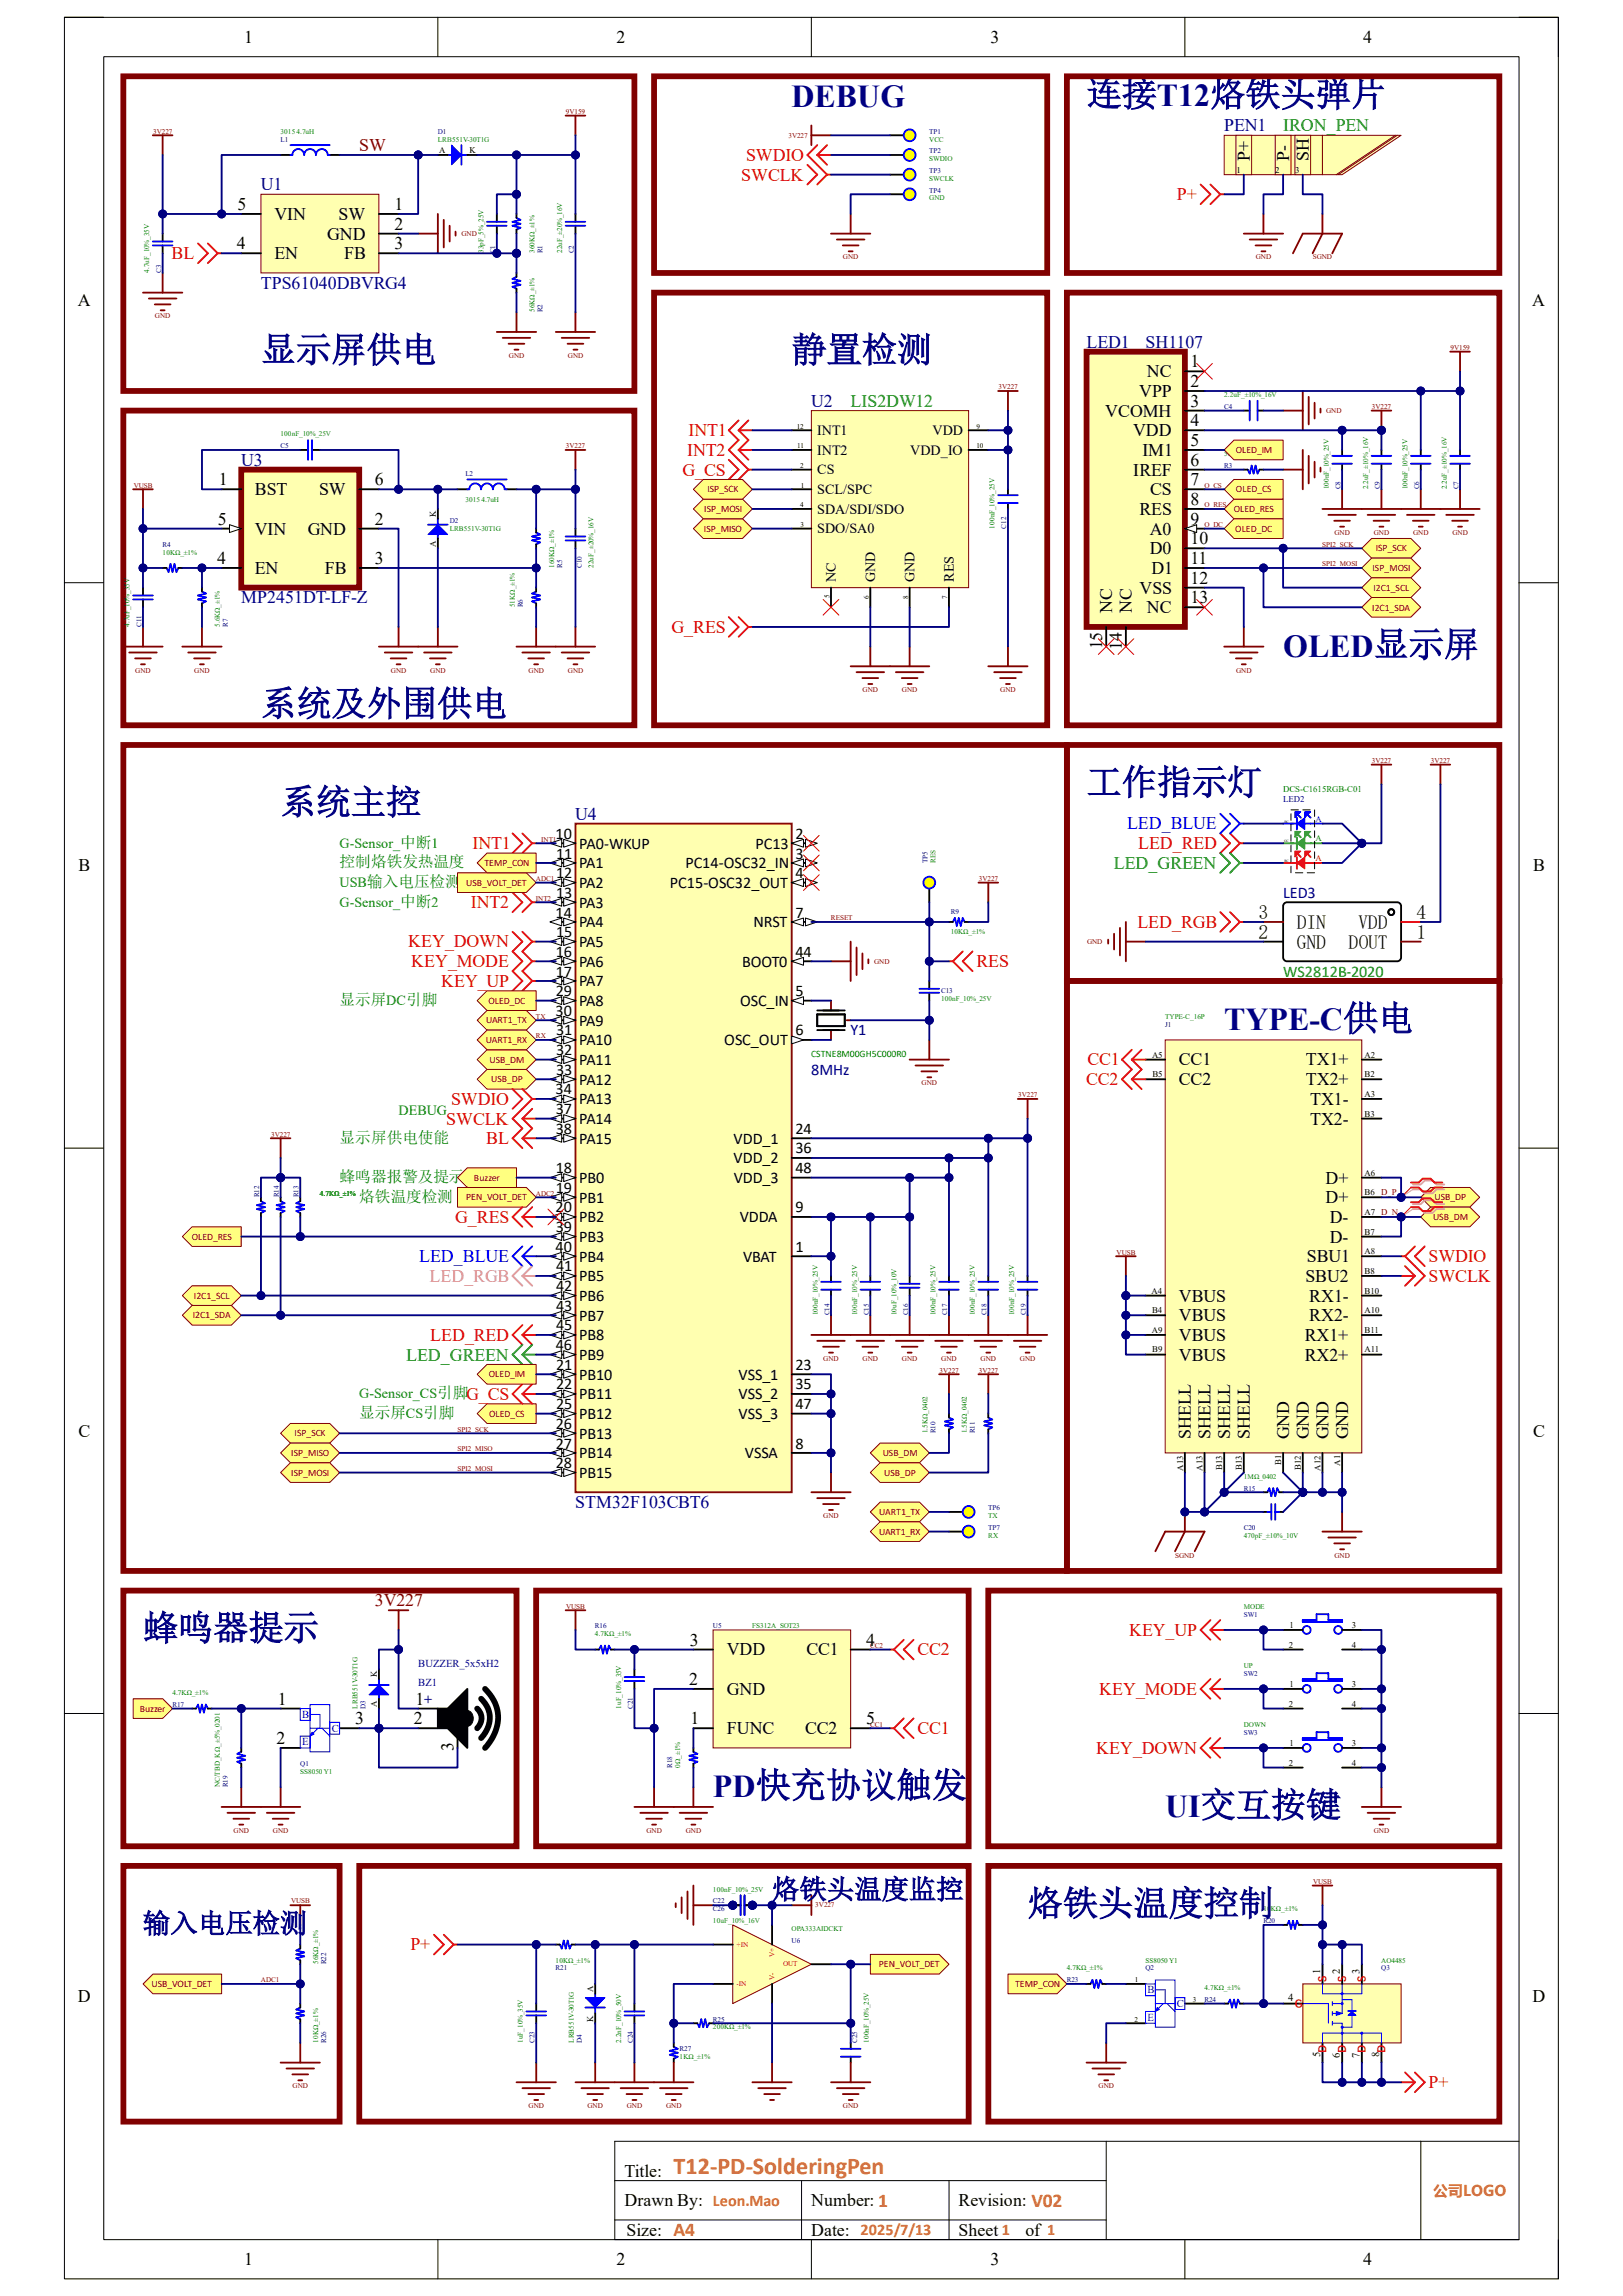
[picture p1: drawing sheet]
<svg xmlns="http://www.w3.org/2000/svg" width="297mm" height="420mm" viewBox="0 0 297 420" stroke-linecap="round" stroke-linejoin="round" font-family="sans-serif">
<defs><g id="words">
<g font-size="6.4" fill="#000080">
<text x="198.8" y="19.4">连接T12烙铁头弹片</text>
<text x="47.8" y="66.2">显示屏供电</text>
<text x="144.9" y="66.2">静置检测</text>
<text x="47.8" y="130.9">系统及外围供电</text>
<text x="51.4" y="148.9">系统主控</text>
<text x="198.8" y="145.3">工作指示灯</text>
<text x="26.2" y="300">蜂鸣器提示</text>
<text x="188" y="350.4">烙铁头温度控制</text>
</g>
<g font-size="5.8" fill="#000080">
<text x="144.9" y="19.5">DEBUG</text>
<text x="234.8" y="120.1">OLED显示屏</text>
<text x="224" y="188.5">TYPE-C供电</text>
<text x="130.5" y="328.8">PD快充协议触发</text>
<text x="213.2" y="332.4">UI交互按键</text>
</g>
<g font-size="5" fill="#000080">
<text x="141.3" y="347.3">烙铁头温度监控</text>
<text x="26.2" y="353.5">输入电压检测</text>
</g>
<text font-size="4.4" fill="#f66d0d" x="123.3" y="397.7">T12-PD-SolderingPen</text>
<g font-size="3.6">
<text x="230.3" y="171.7">2</text>
<text x="230.3" y="168.1">3</text>
<text x="237.3" y="173.5">GND</text>
<text x="237.3" y="169.9">DIN</text>
<text x="246.8" y="173.5">DOUT</text>
<text x="248.6" y="169.9">VDD</text>
<text x="259.2" y="168.1">4</text>
<text x="259.2" y="171.7">1</text>
</g>
<g font-size="3.3">
<text x="44.7" y="7.8">1</text>
<text x="112.8" y="7.8">2</text>
<text x="181.3" y="7.8">3</text>
<text x="249.5" y="7.8">4</text>
<text x="228.7" y="29.4" transform="rotate(-90 228.7 29.4)">P+</text>
<text x="235.9" y="29.4" transform="rotate(-90 235.9 29.4)">P-</text>
<text x="239.5" y="29.4" transform="rotate(-90 239.5 29.4)">SH</text>
<text x="43.4" y="38.4">5</text>
<text x="50.2" y="40.2">VIN</text>
<text x="62" y="40.2">SW</text>
<text x="72.2" y="38.4">1</text>
<text x="72.2" y="42">2</text>
<text x="43.3" y="45.6">4</text>
<text x="50.2" y="47.4">EN</text>
<text x="59.9" y="43.8">GND</text>
<text x="63" y="47.4">FB</text>
<text x="72.2" y="45.6">3</text>
<text x="14.2" y="56">A</text>
<text x="280.4" y="56">A</text>
<text x="209.9" y="69">NC</text>
<text x="217.9" y="67.2">1</text>
<text x="217.9" y="70.8">2</text>
<text x="202.3" y="76.2">VCOMH</text>
<text x="208.4" y="72.6">VPP</text>
<text x="217.9" y="74.4">3</text>
<text x="217.9" y="78">4</text>
<text x="207.4" y="79.8">VDD</text>
<text x="209.1" y="83.4">IM1</text>
<text x="217.9" y="81.6">5</text>
<text x="40" y="88.8">1</text>
<text x="68.6" y="88.8">6</text>
<text x="207.4" y="87">IREF</text>
<text x="217.9" y="88.8">7</text>
<text x="217.9" y="85.2">6</text>
<text x="39.8" y="96">5</text>
<text x="46.7" y="90.6">BST</text>
<text x="58.4" y="90.6">SW</text>
<text x="68.6" y="96">2</text>
<text x="208.5" y="94.2">RES</text>
<text x="210.5" y="90.6">CS</text>
<text x="217.9" y="96">9</text>
<text x="217.9" y="92.4">8</text>
<text x="46.7" y="97.8">VIN</text>
<text x="56.3" y="97.8">GND</text>
<text x="210.4" y="101.4">D0</text>
<text x="210.4" y="97.8">A0</text>
<text x="217.9" y="99.6">10</text>
<text x="39.8" y="103.2">4</text>
<text x="46.7" y="105">EN</text>
<text x="59.4" y="105">FB</text>
<text x="68.6" y="103.2">3</text>
<text x="210.7" y="105">D1</text>
<text x="217.9" y="103.2">11</text>
<text x="217.9" y="106.8">12</text>
<text x="203.5" y="112.1" transform="rotate(-90 203.5 112.1)">NC</text>
<text x="207.1" y="112.1" transform="rotate(-90 207.1 112.1)">NC</text>
<text x="208.5" y="108.6">VSS</text>
<text x="209.9" y="112.2">NC</text>
<text x="217.9" y="110.4">13</text>
<text x="201.7" y="118.8" transform="rotate(-90 201.7 118.8)">15</text>
<text x="205.3" y="118.9" transform="rotate(-90 205.3 118.9)">14</text>
<text x="14.4" y="159.4">B</text>
<text x="280.6" y="159.4">B</text>
<text x="215.7" y="194.9">CC1</text>
<text x="239" y="194.9">TX1+</text>
<text x="215.7" y="198.5">CC2</text>
<text x="239" y="198.5">TX2+</text>
<text x="239.8" y="202.1">TX1-</text>
<text x="239.8" y="205.7">TX2-</text>
<text x="242.6" y="216.5">D+</text>
<text x="242.6" y="220.1">D+</text>
<text x="243.4" y="223.7">D-</text>
<text x="243.4" y="227.3">D-</text>
<text x="239.1" y="230.9">SBU1</text>
<text x="215.7" y="238.1">VBUS</text>
<text x="238.9" y="234.5">SBU2</text>
<text x="239.6" y="238.1">RX1-</text>
<text x="215.7" y="245.3">VBUS</text>
<text x="215.7" y="241.7">VBUS</text>
<text x="238.8" y="245.3">RX1+</text>
<text x="239.6" y="241.7">RX2-</text>
<text x="215.7" y="248.9">VBUS</text>
<text x="238.8" y="248.9">RX2+</text>
<text x="14.4" y="262.8">C</text>
<text x="217.9" y="263.3" transform="rotate(-90 217.9 263.3)">SHELL</text>
<text x="221.5" y="263.3" transform="rotate(-90 221.5 263.3)">SHELL</text>
<text x="225.1" y="263.3" transform="rotate(-90 225.1 263.3)">SHELL</text>
<text x="228.7" y="263.3" transform="rotate(-90 228.7 263.3)">SHELL</text>
<text x="235.9" y="263.3" transform="rotate(-90 235.9 263.3)">GND</text>
<text x="239.5" y="263.3" transform="rotate(-90 239.5 263.3)">GND</text>
<text x="243.1" y="263.3" transform="rotate(-90 243.1 263.3)">GND</text>
<text x="246.7" y="263.3" transform="rotate(-90 246.7 263.3)">GND</text>
<text x="280.5" y="262.8">C</text>
<text x="126.2" y="301">3</text>
<text x="133" y="302.8">VDD</text>
<text x="147.6" y="302.8">CC1</text>
<text x="158.5" y="301">4</text>
<text x="50.8" y="311.8">1</text>
<text x="76" y="311.8">1</text>
<text x="126.1" y="308.2">2</text>
<text x="133" y="310">GND</text>
<text x="65" y="315.4">3</text>
<text x="75.7" y="315.4">2</text>
<text x="126.4" y="315.4">1</text>
<text x="133" y="317.2">FUNC</text>
<text x="147.3" y="317.2">CC2</text>
<text x="158.5" y="315.4">5</text>
<text x="50.6" y="319">2</text>
<text x="83" y="320.4" transform="rotate(-90 83 320.4)">3</text>
<text x="14.3" y="366.2">D</text>
<text x="280.5" y="366.2">D</text>
<text x="114.3" y="398.1">Title:</text>
<text x="114.3" y="403.6">Drawn By: Leon.Mao</text>
<text x="148.5" y="403.6">Number: 1</text>
<text x="175.4" y="403.6">Revision: V02</text>
<text x="114.6" y="408.9">Size: A4</text>
<text x="148.5" y="408.9">Date: 2025/7/13</text>
<text x="175.4" y="408.9">Sheet 1</text>
<text x="187.7" y="408.9">of 1</text>
<text x="44.7" y="414.4">1</text>
<text x="112.8" y="414.4">2</text>
<text x="181.3" y="414.4">3</text>
<text x="249.5" y="414.4">4</text>
</g>
<g font-size="3.3" fill="#800000">
<text x="65.7" y="27.6">SW</text>
<text x="68.6" y="293.8">3V227</text>
</g>
<g font-size="3.3" fill="#f00">
<text x="136.5" y="29.4">SWDIO</text>
<text x="135.6" y="33">SWCLK</text>
<text x="215.4" y="36.6">P+</text>
<text x="31.4" y="47.4">BL</text>
<text x="125.7" y="83.4">INT2</text>
<text x="126" y="79.8">INT1</text>
<text x="124.9" y="87">G_CS</text>
<text x="122.9" y="115.8">G_RES</text>
<text x="86.4" y="155.3">INT1</text>
<text x="208.3" y="155.3">LED_RED</text>
<text x="86.1" y="166.1">INT2</text>
<text x="74.7" y="173.3">KEY_DOWN</text>
<text x="208.2" y="169.7">LED_RGB</text>
<text x="75.3" y="176.9">KEY_MODE</text>
<text x="178.7" y="176.9">RES</text>
<text x="80.7" y="180.5">KEY_UP</text>
<text x="199" y="194.9">CC1</text>
<text x="82.5" y="202.1">SWDIO</text>
<text x="198.8" y="198.5">CC2</text>
<text x="81.7" y="205.7">SWCLK</text>
<text x="89" y="209.3">BL</text>
<text x="83.3" y="223.7">G_RES</text>
<text x="261.4" y="230.9">SWDIO</text>
<text x="261.4" y="234.5">SWCLK</text>
<text x="78.7" y="245.3">LED_RED</text>
<text x="85.3" y="256.1">G_CS</text>
<text x="206.6" y="299.2">KEY_UP</text>
<text x="167.9" y="302.8">CC2</text>
<text x="201.2" y="310">KEY_MODE</text>
<text x="167.9" y="317.2">CC1</text>
<text x="200.6" y="320.8">KEY_DOWN</text>
<text x="75.1" y="356.8">P+</text>
<text x="261.4" y="382">P+</text>
</g>
<g font-size="3.3" fill="#000080">
<text x="224" y="24">PEN1</text>
<text x="47.8" y="34.8">U1</text>
<text x="47.8" y="52.8">TPS61040DBVRG4</text>
<text x="198.8" y="63.6">LED1</text>
<text x="209.6" y="63.6">SH1107</text>
<text x="148.5" y="74.4">U2</text>
<text x="44.2" y="85.2">U3</text>
<text x="44.2" y="110.4">MP2451DT-LF-Z</text>
<text x="105.3" y="149.9">U4</text>
<text x="105.3" y="275.8">STM32F103CBT6</text>
</g>
<g font-size="3.3" fill="#008000">
<text x="234.8" y="24">IRON_PEN</text>
<text x="155.7" y="74.4">LIS2DW12</text>
<text x="203.8" y="158.9">LED_GREEN</text>
<text x="74.3" y="248.9">LED_GREEN</text>
</g>
<g font-size="3.3" fill="#00f">
<text x="206.2" y="151.7">LED_BLUE</text>
<text x="76.7" y="230.9">LED_BLUE</text>
</g>
<text font-size="3.3" fill="#f0f" x="78.6" y="234.5">LED_RGB</text>
<g font-size="3">
<text x="101.7" y="153.5">10</text>
<text x="106" y="155.2">PA0-WKUP</text>
<text x="138.3" y="155.2">PC13</text>
<text x="145.6" y="153.5">2</text>
<text x="101.8" y="157.1">11</text>
<text x="101.8" y="160.7">12</text>
<text x="106" y="158.8">PA1</text>
<text x="125.4" y="158.8">PC14-OSC32_IN</text>
<text x="145.6" y="157.1">3</text>
<text x="145.6" y="160.7">4</text>
<text x="101.7" y="167.9">14</text>
<text x="101.8" y="164.3">13</text>
<text x="106" y="162.4">PA2</text>
<text x="106" y="166">PA3</text>
<text x="122.6" y="162.4">PC15-OSC32_OUT</text>
<text x="145.6" y="167.9">7</text>
<text x="101.8" y="171.4">15</text>
<text x="106" y="169.6">PA4</text>
<text x="106" y="173.2">PA5</text>
<text x="137.9" y="169.6">NRST</text>
<text x="101.7" y="175">16</text>
<text x="101.7" y="178.6">17</text>
<text x="106" y="176.8">PA6</text>
<text x="135.8" y="176.8">BOOT0</text>
<text x="145.6" y="175">44</text>
<text x="101.7" y="185.8">30</text>
<text x="101.7" y="182.2">29</text>
<text x="106" y="180.4">PA7</text>
<text x="106" y="184">PA8</text>
<text x="135.4" y="184">OSC_IN</text>
<text x="145.6" y="182.2">5</text>
<text x="101.8" y="189.4">31</text>
<text x="106" y="187.6">PA9</text>
<text x="106" y="191.2">PA10</text>
<text x="132.5" y="191.2">OSC_OUT</text>
<text x="145.6" y="189.4">6</text>
<text x="101.8" y="193">32</text>
<text x="101.8" y="196.6">33</text>
<text x="106" y="194.8">PA11</text>
<text x="101.7" y="200.2">34</text>
<text x="101.7" y="203.8">37</text>
<text x="106" y="198.4">PA12</text>
<text x="106" y="202">PA13</text>
<text x="101.7" y="207.4">38</text>
<text x="106" y="205.6">PA14</text>
<text x="106" y="209.2">PA15</text>
<text x="134.2" y="209.2">VDD_1</text>
<text x="145.6" y="207.4">24</text>
<text x="101.7" y="214.6">18</text>
<text x="134.2" y="212.8">VDD_2</text>
<text x="145.6" y="211">36</text>
<text x="145.6" y="214.6">48</text>
<text x="101.7" y="221.8">20</text>
<text x="101.7" y="218.2">19</text>
<text x="106" y="216.4">PB0</text>
<text x="106" y="220">PB1</text>
<text x="134.3" y="216.4">VDD_3</text>
<text x="145.6" y="221.8">9</text>
<text x="101.7" y="225.4">39</text>
<text x="106" y="223.6">PB2</text>
<text x="106" y="227.2">PB3</text>
<text x="135.4" y="223.6">VDDA</text>
<text x="101.7" y="229">40</text>
<text x="101.8" y="232.6">41</text>
<text x="106" y="230.8">PB4</text>
<text x="136" y="230.8">VBAT</text>
<text x="145.6" y="229">1</text>
<text x="101.8" y="236.2">42</text>
<text x="101.8" y="239.8">43</text>
<text x="106" y="234.4">PB5</text>
<text x="106" y="238">PB6</text>
<text x="101.8" y="243.4">45</text>
<text x="106" y="241.6">PB7</text>
<text x="106" y="245.2">PB8</text>
<text x="101.7" y="247">46</text>
<text x="101.8" y="250.6">21</text>
<text x="106" y="248.8">PB9</text>
<text x="145.6" y="250.6">23</text>
<text x="101.8" y="254.2">22</text>
<text x="101.8" y="257.8">25</text>
<text x="106" y="252.4">PB10</text>
<text x="106" y="255.9">PB11</text>
<text x="135.2" y="252.4">VSS_1</text>
<text x="135.2" y="255.9">VSS_2</text>
<text x="145.6" y="254.2">35</text>
<text x="145.6" y="257.8">47</text>
<text x="101.7" y="261.4">26</text>
<text x="106" y="259.5">PB12</text>
<text x="106" y="263.1">PB13</text>
<text x="135.2" y="259.5">VSS_3</text>
<text x="101.7" y="265">27</text>
<text x="101.7" y="268.6">28</text>
<text x="106" y="266.7">PB14</text>
<text x="136.3" y="266.7">VSSA</text>
<text x="145.6" y="265">8</text>
<text x="106" y="270.3">PB15</text>
</g>
<g font-size="3" fill="#000080">
<text x="234.8" y="164.3">LED3</text>
<text x="155.7" y="189.4">Y1</text>
<text x="148.5" y="196.6">8MHz</text>
</g>
<text font-size="3" fill="#008000" x="234.8" y="178.6">WS2812B-2020</text>
<g font-size="2.9" fill="#008000">
<text x="62.1" y="158.7">控制烙铁发热温度</text>
<text x="62.1" y="183.9">显示屏DC引脚</text>
<text x="62.1" y="209">显示屏供电使能</text>
<text x="62.1" y="216.2">蜂鸣器报警及提示</text>
<text x="65.7" y="219.8">烙铁温度检测</text>
<text x="65.7" y="259.4">显示屏CS引脚</text>
</g>
<text font-size="2.7" fill="#f66d0d" x="262.3" y="401.7">公司LOGO</text>
<g font-size="2.6">
<text x="149.6" y="83.2">INT2</text>
<text x="149.6" y="79.6">INT1</text>
<text x="166.6" y="83.2">VDD_IO</text>
<text x="170.6" y="79.6">VDD</text>
<text x="149.6" y="86.8">CS</text>
<text x="149.6" y="90.4">SCL/SPC</text>
<text x="149.6" y="93.9">SDA/SDI/SDO</text>
<text x="149.6" y="97.5">SDO/SA0</text>
<text x="152.9" y="106.4" transform="rotate(-90 152.9 106.4)">NC</text>
<text x="160.1" y="106.4" transform="rotate(-90 160.1 106.4)">GND</text>
<text x="167.3" y="106.4" transform="rotate(-90 167.3 106.4)">GND</text>
<text x="174.5" y="106.4" transform="rotate(-90 174.5 106.4)">RES</text>
</g>
<g font-size="2.6" fill="#008000">
<text x="62.1" y="155.1">G-Sensor_中断1</text>
<text x="62.1" y="165.9">G-Sensor_中断2</text>
<text x="62.1" y="162.3">USB输入电压检测</text>
<text x="72.9" y="204">DEBUG</text>
<text x="65.7" y="255.8">G-Sensor_CS引脚</text>
</g>
<text font-size="2.6" fill="#000080" x="77.6" y="311.6">+</text>
<g font-size="2.1" fill="#f00">
<text x="242.6" y="362.5" transform="rotate(-90 242.6 362.5)">S</text>
<text x="246.2" y="362.5" transform="rotate(-90 246.2 362.5)">S</text>
<text x="249.8" y="362.5" transform="rotate(-90 249.8 362.5)">S</text>
<text x="237" y="367.1">G</text>
<text x="242.6" y="375.5" transform="rotate(-90 242.6 375.5)">D</text>
<text x="246.2" y="375.5" transform="rotate(-90 246.2 375.5)">D</text>
<text x="249.8" y="375.5" transform="rotate(-90 249.8 375.5)">D</text>
<text x="253.4" y="375.5" transform="rotate(-90 253.4 375.5)">D</text>
</g>
<g font-size="1.9" fill="#000080">
<text x="76.5" y="304.9">BUZZER_5x5xH2</text>
<text x="76.5" y="308.5">BZ1</text>
</g>
<g font-size="1.9" fill="#00f">
<text x="55.3" y="314.2">B</text>
<text x="60.7" y="316.8">C</text>
<text x="55.3" y="319.3">E</text>
<text x="210" y="364.6">B</text>
<text x="210" y="369.7">E</text>
<text x="215.4" y="367.2">C</text>
</g>
<g font-size="1.9">
<text x="241.6" y="361.1" transform="rotate(-90 241.6 361.1)">1</text>
<text x="245.2" y="361.1" transform="rotate(-90 245.2 361.1)">2</text>
<text x="248.8" y="361.1" transform="rotate(-90 248.8 361.1)">3</text>
<text x="235.7" y="366.1">4</text>
<text x="241.6" y="376.3" transform="rotate(-90 241.6 376.3)">5</text>
<text x="245.2" y="376.4" transform="rotate(-90 245.2 376.4)">6</text>
<text x="248.8" y="376.4" transform="rotate(-90 248.8 376.4)">7</text>
<text x="252.4" y="376.3" transform="rotate(-90 252.4 376.3)">8</text>
</g>
<g font-size="1.8" fill="#800000">
<text x="226.1" y="82.9">OLED_IM</text>
<text x="128.9" y="93.7">ISP_MOSI</text>
<text x="129.5" y="90.1">ISP_SCK</text>
<text x="225.8" y="93.7">OLED_RES</text>
<text x="226.2" y="90.1">OLED_CS</text>
<text x="128.8" y="97.3">ISP_MISO</text>
<text x="226.1" y="97.3">OLED_DC</text>
<text x="251.8" y="100.9">ISP_SCK</text>
<text x="251.2" y="104.5">ISP_MOSI</text>
<text x="251.1" y="111.7">I2C1_SDA</text>
<text x="251.3" y="108.1">I2C1_SCL</text>
<text x="88.6" y="158.5">TEMP_CON</text>
<text x="85.3" y="162.1">USB_VOLT_DET</text>
<text x="89.4" y="183.6">OLED_DC</text>
<text x="88.9" y="190.8">UART1_RX</text>
<text x="88.9" y="187.2">UART1_TX</text>
<text x="89.6" y="194.4">USB_DM</text>
<text x="89.9" y="198">USB_DP</text>
<text x="86.7" y="216">Buzzer</text>
<text x="85.3" y="219.6">PEN_VOLT_DET</text>
<text x="262.5" y="219.6">USB_DP</text>
<text x="35.1" y="226.8">OLED_RES</text>
<text x="262.3" y="223.2">USB_DM</text>
<text x="35.5" y="237.6">I2C1_SCL</text>
<text x="35.3" y="241.2">I2C1_SDA</text>
<text x="89.5" y="252">OLED_IM</text>
<text x="53.9" y="262.8">ISP_SCK</text>
<text x="89.5" y="259.2">OLED_CS</text>
<text x="53.3" y="266.4">ISP_MISO</text>
<text x="53.3" y="270">ISP_MOSI</text>
<text x="161.5" y="266.4">USB_DM</text>
<text x="161.8" y="270">USB_DP</text>
<text x="160.9" y="280.8">UART1_RX</text>
<text x="160.9" y="277.2">UART1_TX</text>
<text x="25.6" y="313.1">Buzzer</text>
<text x="160.8" y="359.9">PEN_VOLT_DET</text>
<text x="27.7" y="363.5">USB_VOLT_DET</text>
<text x="185.8" y="363.5">TEMP_CON</text>
</g>
<text font-size="1.8" fill="#008000" x="148.5" y="193.3">CSTNE8M00GH5C000R0</text>
<g font-size="1.6">
<text x="80.4" y="28">A</text>
<text x="85.9" y="28">K</text>
<text x="226.3" y="31.6">1</text>
<text x="233.3" y="31.6">2</text>
<text x="237" y="31.6">3</text>
<text x="79.8" y="94.5" transform="rotate(-90 79.8 94.5)">K</text>
<text x="79.8" y="100" transform="rotate(-90 79.8 100)">A</text>
<text x="210.8" y="193.5">A5</text>
<text x="210.9" y="197.1">B5</text>
<text x="249.7" y="193.5">A2</text>
<text x="249.7" y="197.1">B2</text>
<text x="249.7" y="200.7">A3</text>
<text x="249.7" y="204.3">B3</text>
<text x="249.7" y="215.1">A6</text>
<text x="249.7" y="218.7">B6</text>
<text x="249.7" y="222.2">A7 D_N</text>
<text x="249.7" y="225.8">B7</text>
<text x="249.7" y="229.4">A8</text>
<text x="249.7" y="233">B8</text>
<text x="210.7" y="236.6">A4</text>
<text x="249.7" y="236.6">B10</text>
<text x="210.8" y="243.8">A9</text>
<text x="210.8" y="240.2">B4</text>
<text x="249.7" y="240.2">A10</text>
<text x="249.7" y="243.8">B11</text>
<text x="210.9" y="247.4">B9</text>
<text x="249.7" y="247.4">A11</text>
<text x="216.5" y="269" transform="rotate(-90 216.5 269)">A13</text>
<text x="220.1" y="269" transform="rotate(-90 220.1 269)">A13</text>
<text x="223.7" y="268.9" transform="rotate(-90 223.7 268.9)">B13</text>
<text x="227.2" y="268.9" transform="rotate(-90 227.2 268.9)">B13</text>
<text x="234.4" y="268" transform="rotate(-90 234.4 268)">B1</text>
<text x="238" y="268.9" transform="rotate(-90 238 268.9)">B12</text>
<text x="241.6" y="269" transform="rotate(-90 241.6 269)">A12</text>
<text x="245.2" y="268.1" transform="rotate(-90 245.2 268.1)">A1</text>
<text x="236" y="297.8">1</text>
<text x="247.4" y="297.8">3</text>
<text x="235.8" y="301.4">2</text>
<text x="247.4" y="301.4">4</text>
<text x="69" y="306.8" transform="rotate(-90 69 306.8)">K</text>
<text x="236" y="308.6">1</text>
<text x="247.4" y="308.6">3</text>
<text x="69" y="312.3" transform="rotate(-90 69 312.3)">A</text>
<text x="235.8" y="312.2">2</text>
<text x="247.4" y="312.2">4</text>
<text x="235.8" y="323">2</text>
<text x="236" y="319.4">1</text>
<text x="247.4" y="319.4">3</text>
<text x="247.4" y="323">4</text>
<text x="108.5" y="364.3" transform="rotate(-90 108.5 364.3)">A</text>
<text x="108.5" y="369.8" transform="rotate(-90 108.5 369.8)">K</text>
</g>
<text font-size="1.6" fill="#000080" x="234.8" y="146.7">LED2</text>
<text font-size="1.6" fill="#008000" x="234.8" y="144.9">DCS-C1615RGB-C01</text>
<text font-size="1.6" fill="#00be00" x="240.7" y="153.9">A</text>
<text font-size="1.6" fill="#00f" x="240.7" y="150.3">A</text>
<text font-size="1.6" fill="#f00" x="240.7" y="157.5">A</text>
<text font-size="1.6" fill="#800000" x="252.8" y="218.7">D_P</text>
<g font-size="1.3" fill="#800000">
<text x="103.5" y="20.9">9V159</text>
<text x="28" y="24.5">3V227</text>
<text x="144.3" y="25.2">3V227</text>
<text x="84.5" y="43.1">GND</text>
<text x="154.3" y="47.5">GND</text>
<text x="229.8" y="47.5">GND</text>
<text x="240.2" y="47.5">SGND</text>
<text x="28.4" y="58.3">GND</text>
<text x="93.1" y="65.4">GND</text>
<text x="103.9" y="65.4">GND</text>
<text x="265.4" y="64">9V159</text>
<text x="182.7" y="71.2">3V227</text>
<text x="242.7" y="75.5">GND</text>
<text x="251" y="74.8">3V227</text>
<text x="103.5" y="82">3V227</text>
<text x="24.5" y="89.2">VUSB</text>
<text x="220.4" y="89.2">O_CS</text>
<text x="220.4" y="92.8">O_RES</text>
<text x="220.4" y="96.4">O_DC</text>
<text x="242" y="100">SPI2_SCK</text>
<text x="244.2" y="97.8">GND</text>
<text x="251.4" y="97.8">GND</text>
<text x="258.6" y="97.8">GND</text>
<text x="265.8" y="97.8">GND</text>
<text x="242" y="103.6">SPI2_MOSI</text>
<text x="24.8" y="123">GND</text>
<text x="35.6" y="123">GND</text>
<text x="71.5" y="123">GND</text>
<text x="78.7" y="123">GND</text>
<text x="96.7" y="123">GND</text>
<text x="103.9" y="123">GND</text>
<text x="226.2" y="123">GND</text>
<text x="157.9" y="126.6">GND</text>
<text x="165.1" y="126.6">GND</text>
<text x="183" y="126.6">GND</text>
<text x="251" y="139.6">3V227</text>
<text x="261.8" y="139.6">3V227</text>
<text x="99.1" y="154">INT1</text>
<text x="98.1" y="161.2">ADC1</text>
<text x="179.1" y="161.2">3V227</text>
<text x="98.1" y="164.8">INT2</text>
<text x="152.1" y="168.4">RESET</text>
<text x="198.9" y="172.7">GND</text>
<text x="160" y="176.3">GND</text>
<text x="98.1" y="186.4">TX</text>
<text x="98.1" y="189.9">RX</text>
<text x="168.7" y="198.5">GND</text>
<text x="186.3" y="200.7">3V227</text>
<text x="49.6" y="207.9">3V227</text>
<text x="98.1" y="218.7">ADC2</text>
<text x="204.3" y="229.5">VUSB</text>
<text x="150.7" y="248.9">GND</text>
<text x="157.9" y="248.9">GND</text>
<text x="165.1" y="248.9">GND</text>
<text x="171.9" y="251.1">3V227</text>
<text x="172.3" y="248.9">GND</text>
<text x="179.1" y="251.1">3V227</text>
<text x="179.5" y="248.9">GND</text>
<text x="186.6" y="248.9">GND</text>
<text x="83.7" y="261.9">SPI2_SCK</text>
<text x="83.7" y="265.5">SPI2_MISO</text>
<text x="83.7" y="269.1">SPI2_MOSI</text>
<text x="150.7" y="277.7">GND</text>
<text x="215.1" y="284.9">SGND</text>
<text x="244.2" y="284.9">GND</text>
<text x="103.6" y="294.3">VUSB</text>
<text x="159.3" y="301.5">CC2</text>
<text x="159.3" y="315.8">CC1</text>
<text x="42.8" y="335.3">GND</text>
<text x="50" y="335.3">GND</text>
<text x="118.3" y="335.3">GND</text>
<text x="125.5" y="335.3">GND</text>
<text x="251.4" y="335.3">GND</text>
<text x="240.3" y="344.6">VUSB</text>
<text x="53.3" y="348.2">VUSB</text>
<text x="149.2" y="348.9">3V227</text>
<text x="47.8" y="362.6">ADC1</text>
<text x="53.6" y="382">GND</text>
<text x="201" y="382">GND</text>
<text x="96.7" y="385.6">GND</text>
<text x="107.5" y="385.6">GND</text>
<text x="114.7" y="385.6">GND</text>
<text x="121.9" y="385.6">GND</text>
<text x="154.3" y="385.6">GND</text>
</g>
<g font-size="1.3" fill="#000080">
<text x="51.4" y="25.9">L1</text>
<text x="80.1" y="24.5">D1</text>
<text x="170.1" y="24.5">TP1</text>
<text x="170.1" y="28.1">TP2</text>
<text x="170.1" y="31.7">TP3</text>
<text x="170.1" y="35.3">TP4</text>
<text x="90.6" y="46.3" transform="rotate(-90 90.6 46.3)">C1</text>
<text x="99.3" y="46.3" transform="rotate(-90 99.3 46.3)">R1</text>
<text x="105" y="46.3" transform="rotate(-90 105 46.3)">C2</text>
<text x="29.5" y="49.9" transform="rotate(-90 29.5 49.9)">C3</text>
<text x="99.3" y="57.1" transform="rotate(-90 99.3 57.1)">R2</text>
<text x="224" y="74.8">C4</text>
<text x="51.4" y="82">C5</text>
<text x="85.2" y="87">L2</text>
<text x="224" y="85.6">R3</text>
<text x="245.3" y="89.5" transform="rotate(-90 245.3 89.5)">C8</text>
<text x="252.5" y="89.5" transform="rotate(-90 252.5 89.5)">C9</text>
<text x="259.7" y="89.5" transform="rotate(-90 259.7 89.5)">C6</text>
<text x="266.9" y="89.5" transform="rotate(-90 266.9 89.5)">C7</text>
<text x="82.3" y="95.7">D2</text>
<text x="29.8" y="100">R4</text>
<text x="184.2" y="96.7" transform="rotate(-90 184.2 96.7)">C12</text>
<text x="102.9" y="103.9" transform="rotate(-90 102.9 103.9)">R5</text>
<text x="106.5" y="103.9" transform="rotate(-90 106.5 103.9)">C10</text>
<text x="95.7" y="111.1" transform="rotate(-90 95.7 111.1)">R6</text>
<text x="25.9" y="114.7" transform="rotate(-90 25.9 114.7)">C11</text>
<text x="41.7" y="114.7" transform="rotate(-90 41.7 114.7)">R7</text>
<text x="169.8" y="157.9" transform="rotate(-90 169.8 157.9)">TP5</text>
<text x="174" y="167.3">R9</text>
<text x="172.2" y="181.7">C13</text>
<text x="213.2" y="187.8">J1</text>
<text x="47.5" y="219" transform="rotate(-90 47.5 219)">R12</text>
<text x="51.1" y="219" transform="rotate(-90 51.1 219)">R14</text>
<text x="54.7" y="219" transform="rotate(-90 54.7 219)">R13</text>
<text x="151.8" y="240.6" transform="rotate(-90 151.8 240.6)">C14</text>
<text x="159" y="240.6" transform="rotate(-90 159 240.6)">C15</text>
<text x="166.2" y="240.6" transform="rotate(-90 166.2 240.6)">C16</text>
<text x="173.4" y="240.6" transform="rotate(-90 173.4 240.6)">C17</text>
<text x="180.6" y="240.6" transform="rotate(-90 180.6 240.6)">C18</text>
<text x="187.8" y="240.6" transform="rotate(-90 187.8 240.6)">C19</text>
<text x="171.2" y="262.2" transform="rotate(-90 171.2 262.2)">R10</text>
<text x="178.4" y="262.2" transform="rotate(-90 178.4 262.2)">R11</text>
<text x="227.6" y="272.7">R15</text>
<text x="180.8" y="276.3">TP6</text>
<text x="180.8" y="279.9">TP7</text>
<text x="227.6" y="279.9">C20</text>
<text x="108.9" y="297.9">R16</text>
<text x="130.5" y="297.9">U5</text>
<text x="227.6" y="295.7">SW1</text>
<text x="227.6" y="306.5">SW2</text>
<text x="31.5" y="312.3">R17</text>
<text x="66.9" y="312.6" transform="rotate(-90 66.9 312.6)">D3</text>
<text x="115.8" y="312.6" transform="rotate(-90 115.8 312.6)">C21</text>
<text x="227.6" y="317.3">SW3</text>
<text x="54.9" y="323">Q1</text>
<text x="123" y="323.3" transform="rotate(-90 123 323.3)">R18</text>
<text x="41.7" y="326.9" transform="rotate(-90 41.7 326.9)">R19</text>
<text x="130.5" y="348.2">C22</text>
<text x="130.5" y="349.6">C26</text>
<text x="231.2" y="351.8">R20</text>
<text x="59.7" y="359.3" transform="rotate(-90 59.7 359.3)">R22</text>
<text x="144.9" y="355.4">U6</text>
<text x="101.7" y="360.4">R21</text>
<text x="195.2" y="362.6">R23</text>
<text x="209.6" y="360.4">Q2</text>
<text x="252.8" y="360.4">Q3</text>
<text x="130.5" y="369.8">R25</text>
<text x="220.4" y="366.2">R24</text>
<text x="59.7" y="373.7" transform="rotate(-90 59.7 373.7)">R26</text>
<text x="97.8" y="373.7" transform="rotate(-90 97.8 373.7)">C23</text>
<text x="106.5" y="373.7" transform="rotate(-90 106.5 373.7)">D4</text>
<text x="115.8" y="373.7" transform="rotate(-90 115.8 373.7)">C24</text>
<text x="124.4" y="375.2">R27</text>
<text x="156.8" y="373.7" transform="rotate(-90 156.8 373.7)">C25</text>
</g>
<g font-size="1.3" fill="#008000">
<text x="51.4" y="24.5">3015 4.7uH</text>
<text x="80.1" y="25.9">LRB551V-30T1G</text>
<text x="170.1" y="25.9">VCC</text>
<text x="170.1" y="29.5">SWDIO</text>
<text x="170.1" y="33.1">SWCLK</text>
<text x="170.1" y="36.7">GND</text>
<text x="88.5" y="46.3" transform="rotate(-90 88.5 46.3)">33pF_5%_25V</text>
<text x="97.8" y="46.3" transform="rotate(-90 97.8 46.3)">360KΩ_±1%</text>
<text x="102.9" y="46.3" transform="rotate(-90 102.9 46.3)">22uF_±20%_16V</text>
<text x="27.3" y="49.9" transform="rotate(-90 27.3 49.9)">4.7uF_10%_35V</text>
<text x="97.8" y="57.1" transform="rotate(-90 97.8 57.1)">56KΩ_±1%</text>
<text x="224" y="72.6">2.2uF_±10%_16V</text>
<text x="51.4" y="79.8">100nF_10%_25V</text>
<text x="224" y="83.4">560kΩ_±1%</text>
<text x="243.2" y="89.5" transform="rotate(-90 243.2 89.5)">100nF_10%_25V</text>
<text x="250.4" y="89.5" transform="rotate(-90 250.4 89.5)">2.2uF_±10%_16V</text>
<text x="257.6" y="89.5" transform="rotate(-90 257.6 89.5)">100nF_10%_25V</text>
<text x="264.8" y="89.5" transform="rotate(-90 264.8 89.5)">2.2uF_±10%_16V</text>
<text x="85.2" y="91.7">3015 4.7uH</text>
<text x="29.8" y="101.4">10KΩ_±1%</text>
<text x="82.3" y="97.1">LRB551V-30T1G</text>
<text x="182" y="96.7" transform="rotate(-90 182 96.7)">100nF_10%_25V</text>
<text x="101.4" y="103.9" transform="rotate(-90 101.4 103.9)">160KΩ_±1%</text>
<text x="108.6" y="103.9" transform="rotate(-90 108.6 103.9)">22uF_±20%_16V</text>
<text x="94.2" y="111.1" transform="rotate(-90 94.2 111.1)">51KΩ_±1%</text>
<text x="23.7" y="114.7" transform="rotate(-90 23.7 114.7)">4.7uF_10%_35V</text>
<text x="40.3" y="114.7" transform="rotate(-90 40.3 114.7)">5.6KΩ_±1%</text>
<text x="171.2" y="157.9" transform="rotate(-90 171.2 157.9)">RES</text>
<text x="174" y="170.9">10KΩ_±1%</text>
<text x="172.2" y="183.1">100nF_10%_25V</text>
<text x="213.2" y="186.4">TYPE-C_16P</text>
<text x="58.5" y="218.7">4.7KΩ_±1%</text>
<text x="149.7" y="240.6" transform="rotate(-90 149.7 240.6)">100nF_10%_25V</text>
<text x="156.8" y="240.6" transform="rotate(-90 156.8 240.6)">100nF_10%_25V</text>
<text x="164" y="240.6" transform="rotate(-90 164 240.6)">10uF_10%_10V</text>
<text x="171.2" y="240.6" transform="rotate(-90 171.2 240.6)">100nF_10%_25V</text>
<text x="178.4" y="240.6" transform="rotate(-90 178.4 240.6)">100nF_10%_25V</text>
<text x="185.6" y="240.6" transform="rotate(-90 185.6 240.6)">100nF_10%_25V</text>
<text x="169.8" y="262.2" transform="rotate(-90 169.8 262.2)">1.5KΩ_0402</text>
<text x="177" y="262.2" transform="rotate(-90 177 262.2)">1.5KΩ_0402</text>
<text x="227.6" y="270.5">1MΩ_0402</text>
<text x="180.8" y="277.7">TX</text>
<text x="180.8" y="281.3">RX</text>
<text x="227.6" y="281.3">470pF_±10%_10V</text>
<text x="108.9" y="299.3">4.7KΩ_±1%</text>
<text x="137.7" y="297.9">FS312A_SOT23</text>
<text x="227.6" y="294.3">MODE</text>
<text x="227.6" y="305.1">UP</text>
<text x="31.5" y="310.1">4.7KΩ_±1%</text>
<text x="65.4" y="312.6" transform="rotate(-90 65.4 312.6)">LRB551V-30T1G</text>
<text x="113.7" y="312.6" transform="rotate(-90 113.7 312.6)">1uF_10%_35V</text>
<text x="227.6" y="315.8">DOWN</text>
<text x="124.5" y="323.3" transform="rotate(-90 124.5 323.3)">0Ω_±1%</text>
<text x="40.3" y="326.9" transform="rotate(-90 40.3 326.9)">NC/TBD_KΩ_±5%_0201</text>
<text x="54.9" y="324.5">SS8050 Y1</text>
<text x="130.5" y="346">100nF_10%_25V</text>
<text x="130.5" y="351.8">10uF_10%_16V</text>
<text x="144.9" y="353.2">OPA333AIDCKT</text>
<text x="231.2" y="349.6">10KΩ_±1%</text>
<text x="58.3" y="359.3" transform="rotate(-90 58.3 359.3)">56KΩ_±1%</text>
<text x="101.7" y="359">10KΩ_±1%</text>
<text x="209.6" y="359">SS8050 Y1</text>
<text x="252.8" y="359">AO4485</text>
<text x="195.2" y="360.4">4.7KΩ_±1%</text>
<text x="220.4" y="364">4.7KΩ_±1%</text>
<text x="130.5" y="371.2">200KΩ_±1%</text>
<text x="58.3" y="373.7" transform="rotate(-90 58.3 373.7)">10KΩ_±1%</text>
<text x="95.7" y="373.7" transform="rotate(-90 95.7 373.7)">1uF_10%_35V</text>
<text x="105" y="373.7" transform="rotate(-90 105 373.7)">LRB551V-30T1G</text>
<text x="113.7" y="373.7" transform="rotate(-90 113.7 373.7)">2.2nF_10%_50V</text>
<text x="124.4" y="376.6">1KΩ_±1%</text>
<text x="159" y="373.7" transform="rotate(-90 159 373.7)">100nF_10%_25V</text>
</g>
<g font-size="1.3">
<text x="145.8" y="78.4">12</text>
<text x="145.9" y="82">11</text>
<text x="178.7" y="82">10</text>
<text x="178.7" y="78.4">9</text>
<text x="146.4" y="85.6">2</text>
<text x="146.6" y="89.2">1</text>
<text x="146.4" y="92.8">4</text>
<text x="146.5" y="96.4">3</text>
<text x="151.8" y="109.5" transform="rotate(-90 151.8 109.5)">5</text>
<text x="159" y="109.5" transform="rotate(-90 159 109.5)">6</text>
<text x="166.2" y="109.5" transform="rotate(-90 166.2 109.5)">8</text>
<text x="173.4" y="109.5" transform="rotate(-90 173.4 109.5)">7</text>
<text x="207.7" y="362.6">1</text>
<text x="207.6" y="369.8">2</text>
<text x="218.3" y="366.2">3</text>
</g>
<g font-size="1.3" fill="#f00">
<text x="134.8" y="356.1">+IN</text>
<text x="141.7" y="358.1" transform="rotate(-90 141.7 358.1)">V+</text>
<text x="143.3" y="359.7">OUT</text>
<text x="134.8" y="363.3">-IN</text>
<text x="141.7" y="362.2" transform="rotate(-90 141.7 362.2)">V-</text>
</g>
<g font-size=".6">
<text x="235" y="154.1">GC</text>
<text x="235" y="150.5">BC</text>
<text x="235" y="157.7">RC</text>
</g>
</g></defs>
<path d="M11.8 3.2h273.4v413.7h-273.4z" fill="none" stroke="#000" stroke-width=".18"/>
<path d="M19 10.4h259v399.3h-259z" fill-rule="evenodd" fill="#fff"/>
<g fill="none" stroke="#000" stroke-width=".18">
<path d="M11.8 3.2h7.2M19 10.4h259v399.3h-259zM80.1 3.2v7.2M148.5 3.2v7.2M216.8 3.2v7.2M278 3.2h7.2v7.2M11.8 106.6h7.2M278 106.6h7.2M11.8 210h7.2M278 210h7.2M11.8 313.4h7.2M278 313.4h7.2"/>
<path d="M112.5 398.9h89.9M146.7 398.9v10.8M173.7 398.9v10.8M202.4 391.7v18M260 391.7v18M278 391.7h-165.5v18h165.5M80.1 409.7v7.2M112.5 406.1h89.9M148.5 409.7v7.2M216.8 409.7v7.2M285.2 409.7v7.2"/>
</g>
<path d="M182.7 71.5h3.6M184.5 71.5v3.6M103.5 294.6h3.6M105.3 294.6v3.6" fill="none" stroke="#800000" stroke-width=".34"/>
<path d="M130.5 298.2h25.2v21.5h-25.2z" fill-rule="evenodd" fill="#ffffb0"/>
<path d="M130.5 298.2h25.2v21.5h-25.2z" fill="none" stroke="#800000" stroke-width=".18"/>
<path d="M126.9 316.1h3.6M126.9 308.9h3.6M126.9 301.7h3.6M155.7 316.1h3.6M155.7 301.7h3.6" fill="none" stroke="#000" stroke-width=".34"/>
<path d="M116.1 330.5h14.4M117.2 331.6h5M118.3 332.7h2.8M119.3 333.8h.8M119.7 326.9v3.6M124.4 331.6h5M125.5 332.7h2.8M126.5 333.8h.8M126.9 326.9v3.6" fill="none" stroke="#800000" stroke-width=".34"/>
<path d="M213.2 190.2h36v75.6h-36z" fill-rule="evenodd" fill="#ffffb0"/>
<path d="M213.2 190.2h36v75.6h-36z" fill="none" stroke="#800000" stroke-width=".18"/>
<g fill="none" stroke="#000" stroke-width=".34">
<path d="M209.6 193.8h3.6M209.6 197.4h3.6M249.2 193.8h3.6M249.2 197.4h3.6M249.2 201h3.6M249.2 215.4h3.6M249.2 204.6h3.6M249.2 219h3.6M209.6 237h3.6M249.2 237h3.6M249.2 222.6h3.6M249.2 229.8h3.6"/>
<path d="M249.2 226.2h3.6M249.2 233.4h3.6M209.6 244.2h3.6M209.6 240.6h3.6M209.6 247.8h3.6M249.2 244.2h3.6M249.2 240.6h3.6M249.2 247.8h3.6M216.8 265.8v3.6M220.4 265.8v3.6M224 265.8v3.6M227.6 265.8v3.6"/>
<path d="M234.8 265.8v3.6M238.4 265.8v3.6M242 265.8v3.6M245.6 265.8v3.6M206 370.1h3.6M206 362.9h3.6M216.8 366.5h3.6"/>
</g>
<path d="M204.2 229.8h3.6M206 229.8v3.6M245.6 276.6v3.6M242 280.2h7.2M243.1 281.2h5M244.2 282.3h2.8M245.2 283.4h.8M240.2 344.9h3.6M242 344.9v3.6" fill="none" stroke="#800000" stroke-width=".34"/>
<path d="M211.4 364h1.8v2.5M211.4 366.5h3.6M212.9 366.5l-1.5 1.4M213.6 366.5l1.4 1.4" fill="none" stroke="#00f" stroke-width=".18"/>
<path d="M211.8 367.2l.4 .4-.8 .3z" fill="#00f"/>
<path d="M209.6 367.9h1.8v2.2h-1.8zM209.6 362.9h1.8v2.2h-1.8zM211.4 362.2h3.6v8.6h-3.6zM211.8 367.2l.4 .4-.8 .3zM215 365.4h1.8v2.2h-1.8z" fill="none" stroke="#00f" stroke-width=".18"/>
<path d="M144.9 348.5h3.6M148.5 346.7v3.6M198.8 377.3h7.2M199.9 378.4h5.1M201 379.5h2.9M202.4 373.7v3.6M202.1 380.5h.7" fill="none" stroke="#800000" stroke-width=".34"/>
<path d="M238.4 362.9h18v10.8h-18z" fill-rule="evenodd" fill="#ffffb0"/>
<path d="M238.4 362.9h18v10.8h-18z" fill="none" stroke="#800000" stroke-width=".18"/>
<path d="M246.7 368.7l.7-.8 .7 .8z" fill="#00f"/>
<path d="M246.7 368.7l.7-.8 .7 .8z" fill="none" stroke="#00f" stroke-width=".18"/>
<path d="M246.7 367.8h1.4v.1h-1.4z" fill-rule="evenodd" fill="#00f"/>
<path d="M238.4 366.5h4.7v3.6M243.8 366.1v.8M243.8 367.9v.8M243.8 369.7v.8M245.6 365.8h1.8v5h-1.8M245.6 362.9v5.4h-1.8M246.7 367.8h1.4v.1h-1.4z" fill="none" stroke="#00f" stroke-width=".18"/>
<path d="M244.5 367.9l1.1 .4-1.1 .4z" fill="#00f"/>
<path d="M243.8 366.5h1.8M243.8 370.1h1.8v.7M244.5 367.9l1.1 .4-1.1 .4z" fill="none" stroke="#00f" stroke-width=".18"/>
<path d="M245.5 366.4h.2v.2h-.2z" fill-rule="evenodd" fill="#00f"/>
<path d="M245.5 366.4h.2v.2h-.2z" fill="none" stroke="#00f" stroke-width=".18"/>
<path d="M245.5 370.7h.2v.3h-.2z" fill-rule="evenodd" fill="#00f"/>
<path d="M242 373.7v-1.8h10.8v1.8M245.5 370.7h.2v.3h-.2zM245.6 370.8v2.9M249.2 371.9v1.8" fill="none" stroke="#00f" stroke-width=".18"/>
<path d="M242 359.3v3.6M245.6 359.3v3.6M249.2 359.3v3.6M234.8 366.5h3.6M242 373.7v3.6M245.6 373.7v3.6M249.2 373.7v3.6M252.8 373.7v3.6" fill="none" stroke="#000" stroke-width=".34"/>
<path d="M249.1 371.8h.2v.2h-.2z" fill-rule="evenodd" fill="#00f"/>
<path d="M249.1 371.8h.2v.2h-.2z" fill="none" stroke="#00f" stroke-width=".18"/>
<path d="M245.5 371.8h.2v.2h-.2z" fill-rule="evenodd" fill="#00f"/>
<path d="M245.5 371.8h.2v.2h-.2z" fill="none" stroke="#00f" stroke-width=".18"/>
<path d="M245.5 364.6h.2v.2h-.2z" fill-rule="evenodd" fill="#00f"/>
<path d="M56.7 313.6h1.8v2.5M56.7 316.1h3.6M58.2 316.1l-1.5 1.5M58.9 316.1l1.4 1.5M242 362.9v1.8h7.2v-1.8M245.5 364.6h.2v.2h-.2z" fill="none" stroke="#00f" stroke-width=".18"/>
<g fill="none" stroke="#800000" stroke-width=".34">
<path d="M71.1 294.6h3.6M72.9 294.6v3.6M249.2 330.5h7.2M250.3 331.6h5M251.4 332.7h2.8M252.4 333.8h.8M252.8 326.9v3.6M53.1 348.5h3.6M54.9 348.5v3.6M51.4 377.3h7.1M52.4 378.4h5.1M53.5 379.5h2.9"/>
<path d="M54.9 373.7v3.6M98.1 377.3v3.6M108.9 377.3v3.6M116.1 377.3v3.6M141.3 377.3v3.6M54.6 380.5h.7M94.5 380.9h7.2M95.6 382h5M96.7 383.1h2.9M97.8 384.1h.7M105.3 380.9h14.4M106.4 382h5"/>
<path d="M107.5 383.1h2.8M108.6 384.1h.7M113.6 382h5M114.7 383.1h2.8M115.7 384.1h.8M137.7 380.9h7.2M138.8 382h5M139.8 383.1h2.9M140.9 384.1h.7"/>
</g>
<g fill="none" stroke="#00f" stroke-width=".34">
<path d="M238.4 296.4h2.5v-1.1h2.2v1.1h2.5v.3h-7.2zM238.4 307.1h2.5v-1h2.2v1h2.5v.4h-7.2zM238.4 317.9h2.5v-1h2.2v1h2.5v.4h-7.2z"/>
<circle cx="239.1" cy="298.2" r=".72"/>
<circle cx="244.9" cy="298.2" r=".72"/>
<circle cx="239.1" cy="308.9" r=".72"/>
<circle cx="239.1" cy="319.7" r=".72"/>
<circle cx="244.9" cy="308.9" r=".72"/>
<circle cx="244.9" cy="319.7" r=".72"/>
</g>
<g fill="none" stroke="#000" stroke-width=".34">
<path d="M234.8 298.2h3.6M245.6 298.2h3.6M51.4 312.5h3.5M51.4 319.7h3.5M62.1 316.1h3.6M234.8 301.7h3.6M234.8 308.9h3.6M234.8 312.5h3.6M234.8 319.7h3.6M245.6 301.7h3.6M245.6 308.9h3.6M245.6 312.5h3.6"/>
<path d="M245.6 319.7h3.6M234.8 323.3h3.6M245.6 323.3h3.6"/>
</g>
<path d="M221.5 298.2l1.8 1.8M221.5 296.4l-1.8 1.8 1.8 1.8M221.5 298.2h2.5M223.3 296.4l-1.8 1.8M221.5 308.9l1.8 1.8M221.5 307.1l-1.8 1.8 1.8 1.8M221.5 308.9h2.5M221.5 319.7l1.8 1.8M221.5 317.9l-1.8 1.8 1.8 1.8M221.5 319.7h2.5M223.3 307.1l-1.8 1.8M223.3 317.9l-1.8 1.8" fill="none" stroke="#f00" stroke-width=".34"/>
<path d="M57.1 316.9l.4 .3-.8 .4z" fill="#00f"/>
<path d="M54.9 317.6h1.8v2.1h-1.8zM54.9 312.5h1.8v2.2h-1.8zM56.7 311.8h3.6v8.7h-3.6zM57.1 316.9l.4 .3-.8 .4zM60.3 315.1h1.8v2.1h-1.8z" fill="none" stroke="#00f" stroke-width=".18"/>
<path d="M35.9 312.5l.3-.7 .4 1.5 .4-1.5 .3 1.5 .4-1.5 .3 .7" fill="none" stroke="#00f" stroke-width=".34"/>
<path d="M35.2 312.5h.7M38 312.5h.8M76.5 312.5h3.6M76.5 316.1h3.6M80.1 312.5h1.8l3.6-3.6v10.8l-3.6-3.6h-1.8zM83.7 316.1v3.6" fill="none" stroke="#000" stroke-width=".34"/>
<path d="M22.6 291h71.9v46.7h-71.9z" fill="none" stroke="#800000" stroke-width="1.1"/>
<path d="M47.8 330.5h7.1M48.8 331.6h5.1M49.9 332.7h2.9M51 333.8h.7M51.4 326.9v3.6" fill="none" stroke="#800000" stroke-width=".34"/>
<g fill="#000">
<path d="M80.1 312.5h1.8l3.6-3.6v10.8l-3.6-3.6h-1.8z" fill-rule="evenodd"/>
<path d="M84.9 313.2a1 1 0 0 1 1-.2 1 1 0 0 1 .6 .9 1.31 1.31 0 0 1-1.3 1.8 1.65 1.65 0 0 1-.3-2.5z" fill-rule="evenodd"/>
</g>
<path d="M84.9 313.2a1 1 0 0 1 1-.2 1 1 0 0 1 .6 .9 1.31 1.31 0 0 1-1.3 1.8 1.65 1.65 0 0 1-.3-2.5z" fill="none" stroke="#000" stroke-width=".18"/>
<path d="M87.3 312.5a2.48 2.48 0 0 1 0 3.6M88 310.7a5 5 0 0 1 0 7.2M88.8 308.9a7.4 7.4 0 0 1 0 10.8" fill="none" stroke="#000" stroke-width="1.1"/>
<path d="M67.5 310l1.8-1.8 1.8 1.8z" fill="#00f"/>
<path d="M67.5 310l1.8-1.8 1.8 1.8z" fill="none" stroke="#00f" stroke-width=".18"/>
<path d="M67.5 308.2h3.6M69.3 307.1v1.1M69.3 310v.7" fill="none" stroke="#00f" stroke-width=".34"/>
<path d="M69.3 305.3v1.8M69.3 310.7v1.8" fill="none" stroke="#000" stroke-width=".34"/>
<path d="M107.1 365.4h3.6l-1.8 1.8z" fill="#00f"/>
<path d="M107.1 365.4h3.6l-1.8 1.8z" fill="none" stroke="#00f" stroke-width=".18"/>
<path d="M107.1 367.2h3.6M108.9 364.7v.7M108.9 367.2v1.1" fill="none" stroke="#00f" stroke-width=".34"/>
<path d="M108.9 362.9v1.8M108.9 368.3v1.8" fill="none" stroke="#000" stroke-width=".34"/>
<g fill="none" stroke="#800000" stroke-width=".34">
<path d="M251 75.1h3.6M252.8 75.1v3.6M265.4 64.3h3.6M267.2 64.3v3.6M242 93.1h28.8M243.1 94.2h5M244.2 95.3h2.8M245.2 96.3h.8M245.6 89.5v3.6M250.3 94.2h5M251.4 95.3h2.8M252.4 96.3h.8"/>
<path d="M252.8 89.5v3.6M257.5 94.2h5M258.6 95.3h2.8M259.6 96.3h.8M260 89.5v3.6M264.7 94.2h5M265.7 95.3h2.9M266.8 96.3h.7M267.2 89.5v3.6M224 118.3h7.2M225.1 119.4h5M227.6 114.7v3.6"/>
<path d="M226.2 120.4h2.9M227.3 121.5h.7"/>
</g>
<circle cx="252.8" cy="78.7" r=".72" fill="#000080"/>
<circle cx="252.8" cy="78.7" r=".72" fill="none" stroke="#000080" stroke-width=".18"/>
<path d="M234.8 85.9h3.6M238.4 82.3v7.2M239.5 83.4v5M240.6 84.5v2.8M241.6 85.5v.8" fill="none" stroke="#800000" stroke-width=".34"/>
<path d="M54.9 356.4l-.7 .4 1.5 .3-1.5 .4 1.5 .4-1.5 .3 .7 .4M102.4 355.7l.4 .7 .4-1.4 .3 1.4 .4-1.4 .3 1.4 .4-.7M235.5 352.1l.4-.7 .4 1.4 .3-1.4 .4 1.4 .3-1.4 .4 .7M54.9 367.2l-.7 .4 1.5 .3-1.5 .4 1.5 .4-1.5 .3 .7 .4M96.3 367.9h3.6M96.3 368.7h3.6M114.3 367.9h3.6M114.3 368.7h3.6M127.6 370.1l.4 .7 .3-1.4 .4 1.4 .4-1.4 .3 1.4 .4-.7M199.6 362.9l.3-.7 .4 1.4 .3-1.4 .4 1.4 .4-1.4 .3 .7M224.7 366.5l.4-.7 .4 1.4 .3-1.4 .4 1.4 .3-1.4 .4 .7" fill="none" stroke="#00f" stroke-width=".34"/>
<g fill="none" stroke="#000" stroke-width=".34">
<path d="M54.9 355.7v.7M54.9 358.6v.7M101.7 355.7h.7M104.6 355.7h.7M234.8 352.1h.7M237.7 352.1h.7M54.9 366.5v.7M54.9 369.4v.7M98.1 366.5v1.4M98.1 368.7v1.4M116.1 366.5v1.4M116.1 368.7v1.4"/>
<path d="M126.9 370.1h.7M129.8 370.1h.7M198.8 362.9h.8M201.7 362.9h.7M224 366.5h.7M226.9 366.5h.7"/>
</g>
<circle cx="134.1" cy="348.5" r=".72" fill="#000080"/>
<circle cx="134.1" cy="348.5" r=".72" fill="none" stroke="#000080" stroke-width=".18"/>
<circle cx="137.7" cy="348.5" r=".72" fill="#000080"/>
<circle cx="137.7" cy="348.5" r=".72" fill="none" stroke="#000080" stroke-width=".18"/>
<path d="M134.1 348.5h1.4" fill="none" stroke="#000" stroke-width=".34"/>
<circle cx="134.1" cy="348.5" r=".72" fill="#000080"/>
<circle cx="134.1" cy="348.5" r=".72" fill="none" stroke="#000080" stroke-width=".18"/>
<path d="M136.2 348.5h1.5" fill="none" stroke="#000" stroke-width=".34"/>
<circle cx="137.7" cy="348.5" r=".72" fill="#000080"/>
<circle cx="137.7" cy="348.5" r=".72" fill="none" stroke="#000080" stroke-width=".18"/>
<g fill="none" stroke="#00f" stroke-width=".34">
<path d="M228.7 73.3v3.6M230.1 73.3v3.6M251 83.4h3.6M251 84.8h3.6M258.2 83.4h3.6M258.2 84.8h3.6M265.4 83.4h3.6M265.4 84.8h3.6M114.3 307.5h3.6M114.3 306.8h3.6M126.9 320.5l.7 .3-1.4 .4 1.4 .3-1.4 .4 1.4 .4-.7 .3M135.5 346.7v3.6"/>
<path d="M136.2 346.7v3.6"/>
</g>
<path d="M227.6 75.1h1.1M230.1 75.1h1.1M252.8 82.3v1.1M252.8 84.8v1.1M260 82.3v1.1M260 84.8v1.1M267.2 82.3v1.1M267.2 84.8v1.1M116.1 305.3v1.5M116.1 307.5v1.4M126.9 319.7v.8M126.9 322.6v.7" fill="none" stroke="#000" stroke-width=".34"/>
<g fill="none" stroke="#f00" stroke-width=".34">
<path d="M135.2 78.7l1.8 1.8-1.8 1.8M135.2 76.9l-1.8 1.8 1.8 1.8-1.8 1.8 1.8 1.8M135.2 78.7h2.5M137 76.9l-1.8 1.8M135.2 82.3l1.8 1.8M135.2 82.3h2.5M207.1 197.4l1.8 1.8M207.1 193.8l1.8 1.8-1.8 1.8M207.1 192l-1.8 1.8 1.8 1.8-1.8 1.8 1.8 1.8M207.1 197.4h2.5M207.1 193.8h2.5M208.9 192l-1.8 1.8"/>
<path d="M165.4 300l-1.8 1.7M167.2 300l-1.8 1.7 1.8 1.8M162.9 301.7h.7M162.9 316.1h.7M163.6 301.7l1.8 1.8M163.6 316.1l1.8 1.8M165.4 314.3l-1.8 1.8M167.2 314.3l-1.8 1.8 1.8 1.8M79.4 353.9l1.8 1.8-1.8 1.8M81.2 353.9l1.8 1.8M83 355.7l-1.8 1.8M83 355.7h.7"/>
<path d="M257.1 379.1l1.8 1.8M258.9 379.1l1.8 1.8-1.8 1.8M256.4 380.9h2.5M258.9 380.9l-1.8 1.8"/>
</g>
<path d="M22.6 14h93.5v57.5h-93.5zM119.7 53.5h71.9v79.2h-71.9zM195.2 53.5h79.2v79.2h-79.2zM22.6 75.1h93.5v57.6h-93.5zM195.2 179.4h79.2v108h-79.2zM98.1 291h79.2v46.7h-79.2zM180.9 291h93.5v46.7h-93.5zM22.6 341.3h39.5v46.8h-39.5zM65.7 341.3h111.6v46.8h-111.6zM180.9 341.3h93.5v46.8h-93.5z" fill="none" stroke="#800000" stroke-width="1.1"/>
<path d="M159.3 118.3v3.6M166.5 118.3v3.6M155.7 121.9h14.4M156.7 123h5.1M157.8 124h2.9M158.9 125.1h.7M163.9 123h5.1M165 124h2.9M166.1 125.1h.7" fill="none" stroke="#800000" stroke-width=".34"/>
<path d="M148.5 75.1h28.8v32.4h-28.8z" fill-rule="evenodd" fill="#ffffb0"/>
<path d="M148.5 75.1h28.8v32.4h-28.8z" fill="none" stroke="#800000" stroke-width=".18"/>
<g fill="none" stroke="#000" stroke-width=".34">
<path d="M144.9 78.7h3.6M177.3 78.7h3.6M144.9 89.5h3.6M144.9 85.9h3.6M144.9 96.7h3.6M144.9 93.1h3.6M144.9 82.3h3.6M177.3 82.3h3.6M152.1 107.5v3.6M159.3 107.5v3.6M166.5 107.5v3.6M173.7 107.5v3.6"/>
<path d="M231.2 273h.7M231.2 276.6h.7M234.1 273h.7M234.1 276.6h.7"/>
</g>
<path d="M231.9 273l.4-.8 .4 1.5 .3-1.5 .4 1.5 .3-1.5 .4 .8M231.9 276.6h.8M232.7 275.1v2.9M233.4 275.1v2.9M233.4 276.6h.7" fill="none" stroke="#00f" stroke-width=".34"/>
<path d="M216.8 276.6v3.6l-1.8 3.6M211.4 283.8l1.8-3.6h7.2l-1.8 3.6" fill="none" stroke="#800000" stroke-width=".34"/>
<circle cx="216.8" cy="276.6" r=".72" fill="#000080"/>
<circle cx="216.8" cy="276.6" r=".72" fill="none" stroke="#000080" stroke-width=".18"/>
<path d="M231.2 39.1v3.6M242 39.1v3.6l-1.8 3.6M227.6 42.7h7.2M228.7 43.8h5M229.8 44.9h2.9M230.9 46h.7M236.6 46.3l1.8-3.6h7.2l-1.8 3.6M184.5 118.3v3.6M180.9 121.9h7.1M181.9 123h5.1M183 124h2.9M184.1 125.1h.7" fill="none" stroke="#800000" stroke-width=".34"/>
<path d="M219.7 33.8l1.8 1.7-1.8 1.8M221.5 33.8l1.8 1.7M223.3 35.5l-1.8 1.8M223.3 35.5h.7" fill="none" stroke="#f00" stroke-width=".34"/>
<path d="M195.2 14h79.2v35.9h-79.2z" fill="none" stroke="#800000" stroke-width="1.1"/>
<path d="M184.5 89.5v1.1M184.5 92v1.1M245.6 82.3v1.1M245.6 84.8v1.1M123.3 373.7v.7M123.3 376.6v.7M155.7 373.7v1.1M155.7 376.2v1.1" fill="none" stroke="#000" stroke-width=".34"/>
<path d="M182.7 90.6h3.6M182.7 92h3.6M243.8 83.4h3.6M243.8 84.8h3.6M123.3 374.4l.7 .4-1.4 .3 1.4 .4-1.4 .4 1.4 .3-.7 .4M153.9 374.8h3.6M153.9 376.2h3.6" fill="none" stroke="#00f" stroke-width=".34"/>
<path d="M198.8 64.3h18v50.4h-18z" fill-rule="evenodd" fill="#ffffb0"/>
<path d="M198.8 64.3h18v50.4h-18z" fill="none" stroke="#800000" stroke-width="1.1"/>
<path d="M216.8 75.1h3.6M216.8 67.9h3.6M216.8 96.7h3.6M216.8 100.3h3.6" fill="none" stroke="#000" stroke-width=".34"/>
<path d="M216.8 96.7l2.2-.7v1.4z" fill="#f8fcff"/>
<path d="M216.8 96.7l2.2-.7v1.4z" fill="none" stroke="#000" stroke-width=".18"/>
<g fill="none" stroke="#000" stroke-width=".34">
<path d="M216.8 71.5h3.6M216.8 78.7h3.6M54.9 82.3h1.5M57.1 82.3h1.4M83.7 89.5h1.8M92.7 89.5h1.8M105.3 96.7v1.4M105.3 98.9v1.4M216.8 93.1h3.6M216.8 89.5h3.6M216.8 85.9h3.6M216.8 82.3h3.6"/>
<path d="M227.6 85.9h.7M230.5 85.9h.7M202.4 114.7v3.6M206 114.7v3.6M216.8 103.9h3.6M216.8 107.5h3.6M216.8 111.1h3.6M108.9 301.7h.7M111.8 301.7h.7"/>
</g>
<path d="M56.4 80.5v3.6M57.1 80.5v3.6M85.5 89.5h.4a1.08 1.08 0 0 1 1.1-1.1 1.08 1.08 0 0 1 1 1.1 1.08 1.08 0 0 1 1.1-1.1 1.08 1.08 0 0 1 1.1 1.1 1.08 1.08 0 0 1 1.1-1.1 1.08 1.08 0 0 1 1.1 1.1h.3M85.5 87.7h7.2M103.5 98.9h3.6M103.5 98.1h3.6M228.3 85.9l.4 .7 .4-1.4 .3 1.4 .4-1.4 .3 1.4 .4-.7M109.6 301.7l.4-.7 .4 1.5 .3-1.5 .4 1.5 .3-1.5 .4 .7" fill="none" stroke="#00f" stroke-width=".34"/>
<path d="M234.8 75.1h3.6M238.4 71.5v7.2M239.5 72.6v5M240.6 73.7v2.8M241.6 74.8v.7M24.4 89.5h3.6M26.2 89.5v3.6M103.5 82.3h3.6M105.3 82.3v3.6" fill="none" stroke="#800000" stroke-width=".34"/>
<path d="M44.2 85.9h21.5v21.6h-21.5z" fill-rule="evenodd" fill="#ffffb0"/>
<path d="M44.2 85.9h21.5v21.6h-21.5z" fill="none" stroke="#800000" stroke-width="1.1"/>
<path d="M40.6 89.5h3.6M40.6 96.7h3.6M65.7 89.5h3.6M65.7 103.9h3.6" fill="none" stroke="#000" stroke-width=".34"/>
<path d="M42 96l2.2 .7-2.2 .7z" fill="#f8fcff"/>
<path d="M42 96l2.2 .7-2.2 .7z" fill="none" stroke="#000" stroke-width=".18"/>
<path d="M65.7 96.7h3.6M40.6 103.9h3.6" fill="none" stroke="#000" stroke-width=".34"/>
<path d="M80.1 96l1.8 1.8h-3.6z" fill="#00f"/>
<path d="M80.1 96l1.8 1.8h-3.6z" fill="none" stroke="#00f" stroke-width=".18"/>
<path d="M53.1 28.3h.4M53.1 26.5h7.2M60.3 28.3h-.3a1.08 1.08 0 0 0-1.1-1 1.08 1.08 0 0 0-1.1 1 1.08 1.08 0 0 0-1.1-1 1.08 1.08 0 0 0-1 1 1.08 1.08 0 0 0-1.1-1 1.08 1.08 0 0 0-1.1 1M78.3 96h3.6M80.1 94.9v1.1M80.1 97.8v.7M98.1 97.4l.7 .4-1.4 .3 1.4 .4-1.4 .4 1.4 .3-.7 .4M24.4 109.6h3.6M24.4 108.9h3.6M30.5 103.9l.3 .7 .4-1.4 .4 1.4 .3-1.4 .4 1.4 .3-.7M37 108.2l.7 .4-1.5 .3 1.5 .4-1.5 .3 1.5 .4-.7 .4M98.1 108.2l-.7 .4 1.4 .3-1.4 .4 1.4 .3-1.4 .4 .7 .4" fill="none" stroke="#00f" stroke-width=".34"/>
<g fill="none" stroke="#000" stroke-width=".34">
<path d="M51.3 28.3h1.8M60.3 28.3h1.8M80.1 93.1v1.8M80.1 98.5v1.8M98.1 96.7v.7M98.1 99.6v.7M26.2 107.5v1.4M26.2 109.6v1.5M29.8 103.9h.7M32.6 103.9h.8M37 107.5v.7M37 110.4v.7"/>
<path d="M98.1 107.5v.7M98.1 110.4v.7"/>
</g>
<g fill="none" stroke="#800000" stroke-width=".34">
<path d="M28 24.7h3.6M29.8 24.7v3.6M103.5 21.2h3.6M105.3 21.2v3.5M22.6 118.3h7.2M23.6 119.4h5.1M26.2 114.7v3.6M33.4 118.3h7.2M34.4 119.4h5.1M37 114.7v3.6M69.3 118.3h14.4M70.4 119.4h5"/>
<path d="M72.9 114.7v3.6M77.6 119.4h5M80.1 114.7v3.6M94.5 118.3h14.4M95.6 119.4h5M98.1 114.7v3.6M102.8 119.4h5M105.3 114.7v3.6M24.7 120.4h2.9M25.8 121.5h.7M35.5 120.4h2.9M36.6 121.5h.7"/>
<path d="M71.5 120.4h2.9M72.6 121.5h.7M78.7 120.4h2.9M79.8 121.5h.7M96.7 120.4h2.9M97.8 121.5h.7M103.9 120.4h2.8M104.9 121.5h.8"/>
</g>
<path d="M82.6 26.5l1.8 1.8-1.8 1.8z" fill="#00f"/>
<path d="M82.6 26.5l1.8 1.8-1.8 1.8z" fill="none" stroke="#00f" stroke-width=".18"/>
<path d="M81.9 28.3h.7M84.4 26.5v3.6M84.4 28.3h1.1" fill="none" stroke="#00f" stroke-width=".34"/>
<path d="M80.1 28.3h1.8M85.5 28.3h1.8" fill="none" stroke="#000" stroke-width=".34"/>
<path d="M47.7 35.5h21.6v14.4h-21.6z" fill-rule="evenodd" fill="#ffffb0"/>
<path d="M47.7 35.5h21.6v14.4h-21.6z" fill="none" stroke="#800000" stroke-width=".18"/>
<g fill="none" stroke="#000" stroke-width=".34">
<path d="M44.2 39.1h3.5M69.3 39.1h3.6M90.9 39.1v1.5M94.5 39.1v.8M105.3 39.1v1.5M29.8 42.7v1.5M29.8 44.9v1.4M44.2 46.3h3.5M69.3 42.7h3.6M69.3 46.3h3.6M90.9 41.3v1.4M94.5 42v.7"/>
<path d="M94.5 49.9v.8M94.5 52.8v.7M105.3 41.3v1.4"/>
</g>
<path d="M94.5 39.9l.7 .3-1.4 .4 1.4 .3-1.4 .4 1.4 .4-.7 .3M28 44.9h3.6M28 44.2h3.6M89.1 41.3h3.6M89.1 40.6h3.6M94.5 50.7l-.7 .3 1.4 .4-1.4 .3 1.4 .4-1.4 .4 .7 .3M103.5 41.3h3.6M103.5 40.6h3.6" fill="none" stroke="#00f" stroke-width=".34"/>
<g fill="none" stroke="#800000" stroke-width=".34">
<path d="M80.1 39.1v7.2M26.2 53.5h7.2M27.2 54.6h5.1M28.3 55.7h2.9M29.4 56.8h.7M29.8 49.9v3.6M76.5 42.7h3.6M81.2 40.2v5.1M82.3 41.3v2.9M83.4 42.4v.7M94.5 57.1v3.6M105.3 57.1v3.6"/>
<path d="M90.9 60.7h7.2M92 61.8h5M93.1 62.9h2.9M94.2 64h.7M101.7 60.7h7.2M102.8 61.8h5M103.9 62.9h2.8M104.9 64h.8"/>
</g>
<path d="M36.2 44.5l1.8 1.8-1.8 1.8M38 44.5l1.8 1.8M39.8 46.3l-1.8 1.8M39.8 46.3h.8" fill="none" stroke="#f00" stroke-width=".34"/>
<path d="M260 219l1.8-1.8h7.2l1.8 1.8-1.8 1.8h-7.2z" fill-rule="evenodd" fill="#ffff80"/>
<path d="M260 219l1.8-1.8h7.2l1.8 1.8-1.8 1.8h-7.2z" fill="none" stroke="#800000" stroke-width=".18"/>
<path d="M261.8 220.8h7.2l1.8 1.8-1.8 1.8h-7.2l-1.8-1.8z" fill-rule="evenodd" fill="#ffff80"/>
<path d="M261.8 220.8h7.2l1.8 1.8-1.8 1.8h-7.2l-1.8-1.8z" fill="none" stroke="#800000" stroke-width=".18"/>
<path d="M148.5 22.9v3.6M148.5 24.7h3.6" fill="none" stroke="#800000" stroke-width=".34"/>
<path d="M162.9 24.7h2.5" fill="none" stroke="#000" stroke-width=".34"/>
<circle cx="166.5" cy="24.7" r="1.08" fill="#ff0"/>
<circle cx="166.5" cy="24.7" r="1.08" fill="none" stroke="#00f" stroke-width=".34"/>
<path d="M149.6 28.3l1.8 1.8M149.6 26.5l-1.8 1.8 1.8 1.8M149.6 28.3h2.5M151.4 26.5l-1.8 1.8" fill="none" stroke="#f00" stroke-width=".34"/>
<path d="M162.9 28.3h2.5" fill="none" stroke="#000" stroke-width=".34"/>
<circle cx="166.5" cy="28.3" r="1.08" fill="#ff0"/>
<circle cx="166.5" cy="28.3" r="1.08" fill="none" stroke="#00f" stroke-width=".34"/>
<path d="M147.8 30.1l1.8 1.8-1.8 1.8M149.6 30.1l1.8 1.8M151.4 31.9l-1.8 1.8M151.4 31.9h.7" fill="none" stroke="#f00" stroke-width=".34"/>
<path d="M162.9 31.9h2.5" fill="none" stroke="#000" stroke-width=".34"/>
<circle cx="166.5" cy="31.9" r="1.08" fill="#ff0"/>
<circle cx="166.5" cy="31.9" r="1.08" fill="none" stroke="#00f" stroke-width=".34"/>
<path d="M162.9 35.5h2.5" fill="none" stroke="#000" stroke-width=".34"/>
<circle cx="166.5" cy="35.5" r="1.08" fill="#ff0"/>
<circle cx="166.5" cy="35.5" r="1.08" fill="none" stroke="#00f" stroke-width=".34"/>
<path d="M155.7 39.1v3.6M152.1 42.7h7.2M153.2 43.8h5M154.2 44.9h2.9M155.3 46h.7" fill="none" stroke="#800000" stroke-width=".34"/>
<path d="M119.7 14h71.9v35.9h-71.9z" fill="none" stroke="#800000" stroke-width="1.1"/>
<path d="M249.2 100.3l1.8-1.8h7.2l1.8 1.8-1.8 1.8h-7.2z" fill-rule="evenodd" fill="#ffff80"/>
<path d="M249.2 100.3l1.8-1.8h7.2l1.8 1.8-1.8 1.8h-7.2z" fill="none" stroke="#800000" stroke-width=".18"/>
<path d="M249.2 103.9l1.8-1.8h7.2l1.8 1.8-1.8 1.8h-7.2z" fill-rule="evenodd" fill="#ffff80"/>
<path d="M249.2 103.9l1.8-1.8h7.2l1.8 1.8-1.8 1.8h-7.2z" fill="none" stroke="#800000" stroke-width=".18"/>
<path d="M256.4 229.8h.7M256.4 233.4h2.5M257.1 229.8l3.6 3.6-1.8 1.8M257.1 231.6l1.8 1.8M258.9 228l-1.8 1.8M258.9 233.4l-1.8 1.8M260.7 228l-1.8 1.8 1.8 1.8" fill="none" stroke="#f00" stroke-width=".34"/>
<path d="M225.8 91.3h9v3.6h-9l-1.8-1.8z" fill-rule="evenodd" fill="#ffff80"/>
<path d="M225.8 91.3h9v3.6h-9l-1.8-1.8z" fill="none" stroke="#800000" stroke-width=".18"/>
<path d="M93.8 152.5l1.8 1.8-1.8 1.8M95.6 152.5l1.8 1.8M97.4 154.3l-1.8 1.8M97.4 154.3h.7M93.8 163.2l1.8 1.8-1.8 1.8M95.6 163.2l1.8 1.8M97.4 165l-1.8 1.8M97.4 165h.7" fill="none" stroke="#f00" stroke-width=".34"/>
<path d="M170.1 162.5v2.5" fill="none" stroke="#000" stroke-width=".34"/>
<circle cx="170.1" cy="161.4" r="1.08" fill="#ff0"/>
<g fill="none" stroke="#00f" stroke-width=".34">
<path d="M174.4 168.6l.3-.7 .4 1.5 .4-1.5 .3 1.5 .4-1.5 .3 .7M168.3 180.9h3.6M168.3 181.6h3.6"/>
<circle cx="170.1" cy="161.4" r="1.08"/>
</g>
<path d="M173.7 175.8h.7M174.4 175.8l1.8 1.8M176.2 174l-1.8 1.8M178 174l-1.8 1.8 1.8 1.8M95.6 208.2l1.8 1.8M95.6 206.4l-1.8 1.8 1.8 1.8M95.6 208.2h2.5M97.4 206.4l-1.8 1.8" fill="none" stroke="#f00" stroke-width=".34"/>
<path d="M152.1 175.8h3.6M155.7 172.2v7.2M156.7 173.3v5.1M157.8 174.4v2.9M158.9 175.5v.7M179.1 161.4h3.6M180.9 161.4v3.6M166.5 193.8h7.2M167.5 194.9h5.1M168.6 196h2.9M169.7 197.1h.7M170.1 190.2v3.6" fill="none" stroke="#800000" stroke-width=".34"/>
<path d="M170.1 179.4v1.5M173.7 168.6h.7M176.5 168.6h.8M149.6 184.8h5M149.6 185.6h5v2.1h-5zM149.6 188.4h5M170.1 181.6v1.4" fill="none" stroke="#000" stroke-width=".34"/>
<path d="M152.1 183v1.8M152.1 188.4v1.8M155 186.6h.7" fill="none" stroke="#800" stroke-width=".34"/>
<path d="M87.3 193.8l1.8-1.8h7.2l1.8 1.8-1.8 1.8h-7.2z" fill-rule="evenodd" fill="#ffff80"/>
<path d="M87.3 193.8l1.8-1.8h7.2l1.8 1.8-1.8 1.8h-7.2z" fill="none" stroke="#800000" stroke-width=".18"/>
<path d="M87.3 197.4l1.8-1.8h7.2l1.8 1.8-1.8 1.8h-7.2z" fill-rule="evenodd" fill="#ffff80"/>
<path d="M87.3 197.4l1.8-1.8h7.2l1.8 1.8-1.8 1.8h-7.2z" fill="none" stroke="#800000" stroke-width=".18"/>
<path d="M93.8 199.2l1.8 1.8-1.8 1.8M95.6 199.2l1.8 1.8M95.6 204.6l1.8 1.8M95.6 204.6h2.5M97.4 201l-3.6 3.6 1.8 1.8M97.4 201h.7M97.4 202.8l-1.8 1.8" fill="none" stroke="#f00" stroke-width=".34"/>
<path d="M173.7 259.3l.7 .4-1.5 .3 1.5 .4-1.5 .3 1.5 .4-.7 .4M180.9 259.3l.7 .4-1.5 .3 1.5 .4-1.5 .3 1.5 .4-.7 .4" fill="none" stroke="#00f" stroke-width=".34"/>
<path d="M173.7 258.6v.7M180.9 258.6v.7M173.7 261.5v.7M180.9 261.5v.7" fill="none" stroke="#000" stroke-width=".34"/>
<path d="M159.3 265.8l1.8-1.8h7.2l1.8 1.8-1.8 1.8h-7.2z" fill-rule="evenodd" fill="#ffff80"/>
<path d="M159.3 265.8l1.8-1.8h7.2l1.8 1.8-1.8 1.8h-7.2z" fill="none" stroke="#800000" stroke-width=".18"/>
<path d="M159.3 269.4l1.8-1.8h7.2l1.8 1.8-1.8 1.8h-7.2z" fill-rule="evenodd" fill="#ffff80"/>
<path d="M159.3 269.4l1.8-1.8h7.2l1.8 1.8-1.8 1.8h-7.2z" fill="none" stroke="#800000" stroke-width=".18"/>
<path d="M51.4 262.2l1.7-1.8h7.2l1.8 1.8-1.8 1.8h-7.2z" fill-rule="evenodd" fill="#ffff80"/>
<path d="M51.4 262.2l1.7-1.8h7.2l1.8 1.8-1.8 1.8h-7.2z" fill="none" stroke="#800000" stroke-width=".18"/>
<path d="M51.4 265.8l1.7-1.8h7.2l1.8 1.8-1.8 1.8h-7.2z" fill-rule="evenodd" fill="#ffff80"/>
<path d="M51.4 265.8l1.7-1.8h7.2l1.8 1.8-1.8 1.8h-7.2z" fill="none" stroke="#800000" stroke-width=".18"/>
<path d="M105.3 150.7h39.6v122.3h-39.6z" fill-rule="evenodd" fill="#ffffb0"/>
<path d="M105.3 150.7h39.6v122.3h-39.6z" fill="none" stroke="#980000" stroke-width=".34"/>
<path d="M101.7 154.3h3.6" fill="none" stroke="#000" stroke-width=".34"/>
<path d="M103.2 153.5l2.1 .8-2.1 .7z" fill="#f8fcff"/>
<path d="M103.2 153.5l2.1 .8-2.1 .7z" fill="none" stroke="#000" stroke-width=".18"/>
<path d="M100.6 154.3l2.2-.8v1.5z" fill="#f8fcff"/>
<path d="M100.6 154.3l2.2-.8v1.5z" fill="none" stroke="#000" stroke-width=".18"/>
<path d="M101.7 157.9h3.6" fill="none" stroke="#000" stroke-width=".34"/>
<path d="M103.2 157.1l2.1 .8-2.1 .7z" fill="#f8fcff"/>
<path d="M103.2 157.1l2.1 .8-2.1 .7z" fill="none" stroke="#000" stroke-width=".18"/>
<path d="M100.6 157.9l2.2-.8v1.5z" fill="#f8fcff"/>
<path d="M100.6 157.9l2.2-.8v1.5z" fill="none" stroke="#000" stroke-width=".18"/>
<path d="M101.7 161.4h3.6" fill="none" stroke="#000" stroke-width=".34"/>
<path d="M103.2 160.7l2.1 .7-2.1 .8z" fill="#f8fcff"/>
<path d="M103.2 160.7l2.1 .7-2.1 .8z" fill="none" stroke="#000" stroke-width=".18"/>
<path d="M100.6 161.4l2.2-.7v1.5z" fill="#f8fcff"/>
<path d="M100.6 161.4l2.2-.7v1.5z" fill="none" stroke="#000" stroke-width=".18"/>
<path d="M101.7 165h3.6" fill="none" stroke="#000" stroke-width=".34"/>
<path d="M103.2 164.3l2.1 .7-2.1 .8z" fill="#f8fcff"/>
<path d="M103.2 164.3l2.1 .7-2.1 .8z" fill="none" stroke="#000" stroke-width=".18"/>
<path d="M100.6 165l2.2-.7v1.5z" fill="#f8fcff"/>
<path d="M100.6 165l2.2-.7v1.5z" fill="none" stroke="#000" stroke-width=".18"/>
<path d="M101.7 168.6h3.6" fill="none" stroke="#000" stroke-width=".34"/>
<path d="M103.2 167.9l2.1 .7-2.1 .8z" fill="#f8fcff"/>
<path d="M103.2 167.9l2.1 .7-2.1 .8z" fill="none" stroke="#000" stroke-width=".18"/>
<path d="M100.6 168.6l2.2-.7v1.5z" fill="#f8fcff"/>
<path d="M100.6 168.6l2.2-.7v1.5z" fill="none" stroke="#000" stroke-width=".18"/>
<path d="M101.7 172.2h3.6" fill="none" stroke="#000" stroke-width=".34"/>
<path d="M103.2 171.5l2.1 .7-2.1 .8z" fill="#f8fcff"/>
<path d="M103.2 171.5l2.1 .7-2.1 .8z" fill="none" stroke="#000" stroke-width=".18"/>
<path d="M100.6 172.2l2.2-.7v1.5z" fill="#f8fcff"/>
<path d="M100.6 172.2l2.2-.7v1.5z" fill="none" stroke="#000" stroke-width=".18"/>
<path d="M101.7 175.8h3.6" fill="none" stroke="#000" stroke-width=".34"/>
<path d="M103.2 175.1l2.1 .7-2.1 .8z" fill="#f8fcff"/>
<path d="M103.2 175.1l2.1 .7-2.1 .8z" fill="none" stroke="#000" stroke-width=".18"/>
<path d="M100.6 175.8l2.2-.7v1.5z" fill="#f8fcff"/>
<path d="M100.6 175.8l2.2-.7v1.5z" fill="none" stroke="#000" stroke-width=".18"/>
<path d="M101.7 179.4h3.6" fill="none" stroke="#000" stroke-width=".34"/>
<path d="M103.2 178.7l2.1 .7-2.1 .8z" fill="#f8fcff"/>
<path d="M103.2 178.7l2.1 .7-2.1 .8z" fill="none" stroke="#000" stroke-width=".18"/>
<path d="M100.6 179.4l2.2-.7v1.5z" fill="#f8fcff"/>
<path d="M100.6 179.4l2.2-.7v1.5z" fill="none" stroke="#000" stroke-width=".18"/>
<path d="M101.7 183h3.6" fill="none" stroke="#000" stroke-width=".34"/>
<path d="M103.2 182.3l2.1 .7-2.1 .8z" fill="#f8fcff"/>
<path d="M103.2 182.3l2.1 .7-2.1 .8z" fill="none" stroke="#000" stroke-width=".18"/>
<path d="M100.6 183l2.2-.7v1.5z" fill="#f8fcff"/>
<path d="M100.6 183l2.2-.7v1.5z" fill="none" stroke="#000" stroke-width=".18"/>
<path d="M101.7 186.6h3.6" fill="none" stroke="#000" stroke-width=".34"/>
<path d="M103.2 185.9l2.1 .7-2.1 .7z" fill="#f8fcff"/>
<path d="M103.2 185.9l2.1 .7-2.1 .7z" fill="none" stroke="#000" stroke-width=".18"/>
<path d="M100.6 186.6l2.2-.7v1.4z" fill="#f8fcff"/>
<path d="M100.6 186.6l2.2-.7v1.4z" fill="none" stroke="#000" stroke-width=".18"/>
<path d="M101.7 190.2h3.6" fill="none" stroke="#000" stroke-width=".34"/>
<path d="M103.2 189.5l2.1 .7-2.1 .7z" fill="#f8fcff"/>
<path d="M103.2 189.5l2.1 .7-2.1 .7z" fill="none" stroke="#000" stroke-width=".18"/>
<path d="M100.6 190.2l2.2-.7v1.4z" fill="#f8fcff"/>
<path d="M100.6 190.2l2.2-.7v1.4z" fill="none" stroke="#000" stroke-width=".18"/>
<path d="M101.7 193.8h3.6" fill="none" stroke="#000" stroke-width=".34"/>
<path d="M103.2 193.1l2.1 .7-2.1 .7z" fill="#f8fcff"/>
<path d="M103.2 193.1l2.1 .7-2.1 .7z" fill="none" stroke="#000" stroke-width=".18"/>
<path d="M100.6 193.8l2.2-.7v1.4z" fill="#f8fcff"/>
<path d="M100.6 193.8l2.2-.7v1.4z" fill="none" stroke="#000" stroke-width=".18"/>
<path d="M101.7 197.4h3.6" fill="none" stroke="#000" stroke-width=".34"/>
<path d="M103.2 196.7l2.1 .7-2.1 .7z" fill="#f8fcff"/>
<path d="M103.2 196.7l2.1 .7-2.1 .7z" fill="none" stroke="#000" stroke-width=".18"/>
<path d="M100.6 197.4l2.2-.7v1.4z" fill="#f8fcff"/>
<path d="M100.6 197.4l2.2-.7v1.4z" fill="none" stroke="#000" stroke-width=".18"/>
<path d="M101.7 201h3.6" fill="none" stroke="#000" stroke-width=".34"/>
<path d="M103.2 200.3l2.1 .7-2.1 .7z" fill="#f8fcff"/>
<path d="M103.2 200.3l2.1 .7-2.1 .7z" fill="none" stroke="#000" stroke-width=".18"/>
<path d="M100.6 201l2.2-.7v1.4z" fill="#f8fcff"/>
<path d="M100.6 201l2.2-.7v1.4z" fill="none" stroke="#000" stroke-width=".18"/>
<path d="M101.7 204.6h3.6" fill="none" stroke="#000" stroke-width=".34"/>
<path d="M103.2 203.9l2.1 .7-2.1 .7z" fill="#f8fcff"/>
<path d="M103.2 203.9l2.1 .7-2.1 .7z" fill="none" stroke="#000" stroke-width=".18"/>
<path d="M100.6 204.6l2.2-.7v1.4z" fill="#f8fcff"/>
<path d="M100.6 204.6l2.2-.7v1.4z" fill="none" stroke="#000" stroke-width=".18"/>
<path d="M101.7 208.2h3.6" fill="none" stroke="#000" stroke-width=".34"/>
<path d="M103.2 207.5l2.1 .7-2.1 .7z" fill="#f8fcff"/>
<path d="M103.2 207.5l2.1 .7-2.1 .7z" fill="none" stroke="#000" stroke-width=".18"/>
<path d="M100.6 208.2l2.2-.7v1.4z" fill="#f8fcff"/>
<path d="M100.6 208.2l2.2-.7v1.4z" fill="none" stroke="#000" stroke-width=".18"/>
<path d="M101.7 215.4h3.6" fill="none" stroke="#000" stroke-width=".34"/>
<path d="M103.2 214.7l2.1 .7-2.1 .7z" fill="#f8fcff"/>
<path d="M103.2 214.7l2.1 .7-2.1 .7z" fill="none" stroke="#000" stroke-width=".18"/>
<path d="M100.6 215.4l2.2-.7v1.4z" fill="#f8fcff"/>
<path d="M100.6 215.4l2.2-.7v1.4z" fill="none" stroke="#000" stroke-width=".18"/>
<path d="M101.7 219h3.6" fill="none" stroke="#000" stroke-width=".34"/>
<path d="M103.2 218.3l2.1 .7-2.1 .7z" fill="#f8fcff"/>
<path d="M103.2 218.3l2.1 .7-2.1 .7z" fill="none" stroke="#000" stroke-width=".18"/>
<path d="M100.6 219l2.2-.7v1.4z" fill="#f8fcff"/>
<path d="M100.6 219l2.2-.7v1.4z" fill="none" stroke="#000" stroke-width=".18"/>
<path d="M101.7 222.6h3.6" fill="none" stroke="#000" stroke-width=".34"/>
<path d="M103.2 221.9l2.1 .7-2.1 .7z" fill="#f8fcff"/>
<path d="M103.2 221.9l2.1 .7-2.1 .7z" fill="none" stroke="#000" stroke-width=".18"/>
<path d="M100.6 222.6l2.2-.7v1.4z" fill="#f8fcff"/>
<path d="M100.6 222.6l2.2-.7v1.4z" fill="none" stroke="#000" stroke-width=".18"/>
<path d="M101.7 226.2h3.6" fill="none" stroke="#000" stroke-width=".34"/>
<path d="M103.2 225.5l2.1 .7-2.1 .7z" fill="#f8fcff"/>
<path d="M103.2 225.5l2.1 .7-2.1 .7z" fill="none" stroke="#000" stroke-width=".18"/>
<path d="M100.6 226.2l2.2-.7v1.4z" fill="#f8fcff"/>
<path d="M100.6 226.2l2.2-.7v1.4z" fill="none" stroke="#000" stroke-width=".18"/>
<path d="M101.7 229.8h3.6" fill="none" stroke="#000" stroke-width=".34"/>
<path d="M103.2 229.1l2.1 .7-2.1 .7z" fill="#f8fcff"/>
<path d="M103.2 229.1l2.1 .7-2.1 .7z" fill="none" stroke="#000" stroke-width=".18"/>
<path d="M100.6 229.8l2.2-.7v1.4z" fill="#f8fcff"/>
<path d="M100.6 229.8l2.2-.7v1.4z" fill="none" stroke="#000" stroke-width=".18"/>
<path d="M101.7 233.4h3.6" fill="none" stroke="#000" stroke-width=".34"/>
<path d="M103.2 232.7l2.1 .7-2.1 .7z" fill="#f8fcff"/>
<path d="M103.2 232.7l2.1 .7-2.1 .7z" fill="none" stroke="#000" stroke-width=".18"/>
<path d="M100.6 233.4l2.2-.7v1.4z" fill="#f8fcff"/>
<path d="M100.6 233.4l2.2-.7v1.4z" fill="none" stroke="#000" stroke-width=".18"/>
<path d="M101.7 237h3.6" fill="none" stroke="#000" stroke-width=".34"/>
<path d="M103.2 236.3l2.1 .7-2.1 .7z" fill="#f8fcff"/>
<path d="M103.2 236.3l2.1 .7-2.1 .7z" fill="none" stroke="#000" stroke-width=".18"/>
<path d="M100.6 237l2.2-.7v1.4z" fill="#f8fcff"/>
<path d="M100.6 237l2.2-.7v1.4z" fill="none" stroke="#000" stroke-width=".18"/>
<path d="M101.7 240.6h3.6" fill="none" stroke="#000" stroke-width=".34"/>
<path d="M103.2 239.9l2.1 .7-2.1 .7z" fill="#f8fcff"/>
<path d="M103.2 239.9l2.1 .7-2.1 .7z" fill="none" stroke="#000" stroke-width=".18"/>
<path d="M100.6 240.6l2.2-.7v1.4z" fill="#f8fcff"/>
<path d="M100.6 240.6l2.2-.7v1.4z" fill="none" stroke="#000" stroke-width=".18"/>
<path d="M101.7 244.2h3.6" fill="none" stroke="#000" stroke-width=".34"/>
<path d="M103.2 243.5l2.1 .7-2.1 .7z" fill="#f8fcff"/>
<path d="M103.2 243.5l2.1 .7-2.1 .7z" fill="none" stroke="#000" stroke-width=".18"/>
<path d="M100.6 244.2l2.2-.7v1.4z" fill="#f8fcff"/>
<path d="M100.6 244.2l2.2-.7v1.4z" fill="none" stroke="#000" stroke-width=".18"/>
<path d="M101.7 247.8h3.6" fill="none" stroke="#000" stroke-width=".34"/>
<path d="M103.2 247.1l2.1 .7-2.1 .7z" fill="#f8fcff"/>
<path d="M103.2 247.1l2.1 .7-2.1 .7z" fill="none" stroke="#000" stroke-width=".18"/>
<path d="M100.6 247.8l2.2-.7v1.4z" fill="#f8fcff"/>
<path d="M100.6 247.8l2.2-.7v1.4z" fill="none" stroke="#000" stroke-width=".18"/>
<path d="M101.7 251.4h3.6" fill="none" stroke="#000" stroke-width=".34"/>
<path d="M103.2 250.7l2.1 .7-2.1 .7z" fill="#f8fcff"/>
<path d="M103.2 250.7l2.1 .7-2.1 .7z" fill="none" stroke="#000" stroke-width=".18"/>
<path d="M100.6 251.4l2.2-.7v1.4z" fill="#f8fcff"/>
<path d="M100.6 251.4l2.2-.7v1.4z" fill="none" stroke="#000" stroke-width=".18"/>
<path d="M101.7 255h3.6" fill="none" stroke="#000" stroke-width=".34"/>
<path d="M103.2 254.3l2.1 .7-2.1 .7z" fill="#f8fcff"/>
<path d="M103.2 254.3l2.1 .7-2.1 .7z" fill="none" stroke="#000" stroke-width=".18"/>
<path d="M100.6 255l2.2-.7v1.4z" fill="#f8fcff"/>
<path d="M100.6 255l2.2-.7v1.4z" fill="none" stroke="#000" stroke-width=".18"/>
<path d="M101.7 258.6h3.6" fill="none" stroke="#000" stroke-width=".34"/>
<path d="M103.2 257.9l2.1 .7-2.1 .7z" fill="#f8fcff"/>
<path d="M103.2 257.9l2.1 .7-2.1 .7z" fill="none" stroke="#000" stroke-width=".18"/>
<path d="M100.6 258.6l2.2-.7v1.4z" fill="#f8fcff"/>
<path d="M100.6 258.6l2.2-.7v1.4z" fill="none" stroke="#000" stroke-width=".18"/>
<path d="M101.7 262.2h3.6" fill="none" stroke="#000" stroke-width=".34"/>
<path d="M103.2 261.5l2.1 .7-2.1 .7z" fill="#f8fcff"/>
<path d="M103.2 261.5l2.1 .7-2.1 .7z" fill="none" stroke="#000" stroke-width=".18"/>
<path d="M100.6 262.2l2.2-.7v1.4z" fill="#f8fcff"/>
<path d="M100.6 262.2l2.2-.7v1.4z" fill="none" stroke="#000" stroke-width=".18"/>
<path d="M101.7 265.8h3.6" fill="none" stroke="#000" stroke-width=".34"/>
<path d="M103.2 265l2.1 .8-2.1 .7z" fill="#f8fcff"/>
<path d="M103.2 265l2.1 .8-2.1 .7z" fill="none" stroke="#000" stroke-width=".18"/>
<path d="M100.6 265.8l2.2-.8v1.5z" fill="#f8fcff"/>
<path d="M100.6 265.8l2.2-.8v1.5z" fill="none" stroke="#000" stroke-width=".18"/>
<path d="M101.7 269.4h3.6" fill="none" stroke="#000" stroke-width=".34"/>
<path d="M103.2 268.6l2.1 .8-2.1 .7z" fill="#f8fcff"/>
<path d="M103.2 268.6l2.1 .8-2.1 .7z" fill="none" stroke="#000" stroke-width=".18"/>
<path d="M100.6 269.4l2.2-.8v1.5z" fill="#f8fcff"/>
<path d="M100.6 269.4l2.2-.8v1.5z" fill="none" stroke="#000" stroke-width=".18"/>
<path d="M144.9 154.3h3.6" fill="none" stroke="#000" stroke-width=".34"/>
<path d="M144.9 154.3l2.1-.8v1.5z" fill="#f8fcff"/>
<path d="M144.9 154.3l2.1-.8v1.5z" fill="none" stroke="#000" stroke-width=".18"/>
<path d="M147.4 153.5l2.2 .8-2.2 .7z" fill="#f8fcff"/>
<path d="M147.4 153.5l2.2 .8-2.2 .7z" fill="none" stroke="#000" stroke-width=".18"/>
<path d="M144.9 157.9h3.6" fill="none" stroke="#000" stroke-width=".34"/>
<path d="M144.9 157.9l2.1-.8v1.5z" fill="#f8fcff"/>
<path d="M144.9 157.9l2.1-.8v1.5z" fill="none" stroke="#000" stroke-width=".18"/>
<path d="M147.4 157.1l2.2 .8-2.2 .7z" fill="#f8fcff"/>
<path d="M147.4 157.1l2.2 .8-2.2 .7z" fill="none" stroke="#000" stroke-width=".18"/>
<path d="M144.9 161.4h3.6" fill="none" stroke="#000" stroke-width=".34"/>
<path d="M144.9 161.4l2.1-.7v1.5z" fill="#f8fcff"/>
<path d="M144.9 161.4l2.1-.7v1.5z" fill="none" stroke="#000" stroke-width=".18"/>
<path d="M147.4 160.7l2.2 .7-2.2 .8z" fill="#f8fcff"/>
<path d="M147.4 160.7l2.2 .7-2.2 .8z" fill="none" stroke="#000" stroke-width=".18"/>
<path d="M144.9 168.6h3.6" fill="none" stroke="#000" stroke-width=".34"/>
<path d="M144.9 168.6l2.1-.7v1.5z" fill="#f8fcff"/>
<path d="M144.9 168.6l2.1-.7v1.5z" fill="none" stroke="#000" stroke-width=".18"/>
<path d="M147.4 167.9l2.2 .7-2.2 .8z" fill="#f8fcff"/>
<path d="M147.4 167.9l2.2 .7-2.2 .8z" fill="none" stroke="#000" stroke-width=".18"/>
<path d="M144.9 175.8h3.6" fill="none" stroke="#000" stroke-width=".34"/>
<path d="M144.9 175.8l2.1-.7v1.5z" fill="#f8fcff"/>
<path d="M144.9 175.8l2.1-.7v1.5z" fill="none" stroke="#000" stroke-width=".18"/>
<path d="M144.9 183h3.6" fill="none" stroke="#000" stroke-width=".34"/>
<path d="M144.9 183l2.1-.7v1.5z" fill="#f8fcff"/>
<path d="M144.9 183l2.1-.7v1.5z" fill="none" stroke="#000" stroke-width=".18"/>
<path d="M144.9 190.2h3.6" fill="none" stroke="#000" stroke-width=".34"/>
<path d="M144.9 189.5l2.1 .7-2.1 .7z" fill="#f8fcff"/>
<path d="M144.9 189.5l2.1 .7-2.1 .7z" fill="none" stroke="#000" stroke-width=".18"/>
<path d="M144.9 208.2h3.6M144.9 211.8h3.6M144.9 215.4h3.6M144.9 222.6h3.6M144.9 229.8h3.6M144.9 251.4h3.6M144.9 255h3.6M144.9 258.6h3.6M144.9 265.8h3.6" fill="none" stroke="#000" stroke-width=".34"/>
<path d="M49.6 208.2h3.5M51.4 208.2v3.6M186.3 201h3.5M188 201v3.6" fill="none" stroke="#800000" stroke-width=".34"/>
<path d="M51.4 269.4l1.7-1.8h7.2l1.8 1.8-1.8 1.8h-7.2z" fill-rule="evenodd" fill="#ffff80"/>
<path d="M51.4 269.4l1.7-1.8h7.2l1.8 1.8-1.8 1.8h-7.2z" fill="none" stroke="#800000" stroke-width=".18"/>
<path d="M47.8 219.7l.7 .4-1.5 .4 1.5 .3-1.5 .4 1.5 .3-.7 .4M51.4 219.7l.7 .4-1.5 .4 1.5 .3-1.5 .4 1.5 .3-.7 .4M54.9 219.7l-.7 .4 1.5 .4-1.5 .3 1.5 .4-1.5 .3 .7 .4" fill="none" stroke="#00f" stroke-width=".34"/>
<path d="M47.8 219v.7M51.4 219v.7M54.9 219v.7M47.8 221.9v.7M51.4 221.9v.7M54.9 221.9v.7" fill="none" stroke="#000" stroke-width=".34"/>
<path d="M35.2 235.2h7.2l1.8 1.8-1.8 1.8h-7.2l-1.8-1.8z" fill-rule="evenodd" fill="#ffff80"/>
<path d="M35.2 235.2h7.2l1.8 1.8-1.8 1.8h-7.2l-1.8-1.8z" fill="none" stroke="#800000" stroke-width=".18"/>
<path d="M35.2 238.8h7.2l1.8 1.8-1.8 1.8h-7.2l-1.8-1.8z" fill-rule="evenodd" fill="#ffff80"/>
<path d="M35.2 238.8h7.2l1.8 1.8-1.8 1.8h-7.2l-1.8-1.8z" fill="none" stroke="#800000" stroke-width=".18"/>
<path d="M35.2 224.4h9v3.6h-9l-1.8-1.8z" fill-rule="evenodd" fill="#ffff80"/>
<path d="M35.2 224.4h9v3.6h-9l-1.8-1.8z" fill="none" stroke="#800000" stroke-width=".18"/>
<path d="M93.8 170.4l1.8 1.8M95.6 170.4l1.8 1.8M95.6 172.2l-1.8 1.8 1.8 1.8-1.8 1.8 1.8 1.8-1.8 1.8M97.4 172.2h.7M97.4 175.8l-1.8 1.8 1.8 1.8M97.4 172.2l-1.8 1.8 1.8 1.8M97.4 175.8h.7M97.4 179.4l-1.8 1.8M97.4 179.4h.7" fill="none" stroke="#f00" stroke-width=".34"/>
<path d="M152.1 233.4v1.1M152.1 235.9v1.1M159.3 233.4v1.1M159.3 235.9v1.1M166.5 233.4v1.4M166.5 235.6v1.4M173.7 233.4v1.1M173.7 235.9v1.1M180.9 233.4v1.1M180.9 235.9v1.1M188 233.4v1.1M188 235.9v1.1" fill="none" stroke="#000" stroke-width=".34"/>
<path d="M150.3 234.5h3.6M150.3 235.9h3.6M157.5 234.5h3.6M157.5 235.9h3.6M164.7 235.6h3.6M164.7 234.8h3.6M171.9 234.5h3.6M171.9 235.9h3.6M179.1 234.5h3.6M179.1 235.9h3.6M186.3 234.5h3.5M186.3 235.9h3.5" fill="none" stroke="#00f" stroke-width=".34"/>
<g fill="none" stroke="#800000" stroke-width=".34">
<path d="M148.5 244.2h43.1M149.6 245.3h5M150.6 246.3h2.9M151.7 247.4h.7M152.1 240.6v3.6M156.7 245.3h5.1M157.8 246.3h2.9M158.9 247.4h.7M159.3 240.6v3.6M163.9 245.3h5.1M165 246.3h2.9M166.1 247.4h.7"/>
<path d="M166.5 240.6v3.6M171.1 245.3h5.1M172.2 246.3h2.9M173.3 247.4h.7M173.7 240.6v3.6M178.3 245.3h5.1M179.4 246.3h2.9M180.5 247.4h.7M180.9 240.6v3.6M185.5 245.3h5.1M186.6 246.3h2.9M187.7 247.4h.7"/>
<path d="M188 240.6v3.6M148.5 273h7.2M149.6 274h5M150.6 275.1h2.9M151.7 276.2h.7M152.1 269.4v3.6"/>
</g>
<path d="M22.6 136.3h172.6v151.1h-172.6z" fill="none" stroke="#800000" stroke-width="1.1"/>
<path d="M89.1 181.2h9v3.6h-9l-1.8-1.8z" fill-rule="evenodd" fill="#ffff80"/>
<path d="M89.1 181.2h9v3.6h-9l-1.8-1.8z" fill="none" stroke="#800000" stroke-width=".18"/>
<path d="M225.8 94.9h9v3.6h-9l-1.8-1.8z" fill-rule="evenodd" fill="#ffff80"/>
<path d="M225.8 94.9h9v3.6h-9l-1.8-1.8z" fill="none" stroke="#800000" stroke-width=".18"/>
<path d="M87.3 258.6l1.8-1.8h9v3.6h-9z" fill-rule="evenodd" fill="#ffff80"/>
<path d="M87.3 258.6l1.8-1.8h9v3.6h-9z" fill="none" stroke="#800000" stroke-width=".18"/>
<path d="M225.8 87.7h9v3.6h-9l-1.8-1.8z" fill-rule="evenodd" fill="#ffff80"/>
<path d="M225.8 87.7h9v3.6h-9l-1.8-1.8z" fill="none" stroke="#800000" stroke-width=".18"/>
<path d="M83.7 159.6h12.6l1.8 1.8-1.8 1.8h-12.6z" fill-rule="evenodd" fill="#ffff80"/>
<path d="M83.7 159.6h12.6l1.8 1.8-1.8 1.8h-12.6z" fill="none" stroke="#800000" stroke-width=".18"/>
<path d="M26.2 362.9l1.8-1.8h12.6v3.6h-12.6z" fill-rule="evenodd" fill="#ffff80"/>
<path d="M26.2 362.9l1.8-1.8h12.6v3.6h-12.6z" fill="none" stroke="#800000" stroke-width=".18"/>
<path d="M83.7 217.2h12.6l1.8 1.8-1.8 1.8h-12.6z" fill-rule="evenodd" fill="#ffff80"/>
<path d="M83.7 217.2h12.6l1.8 1.8-1.8 1.8h-12.6z" fill="none" stroke="#800000" stroke-width=".18"/>
<path d="M159.3 357.5h12.6l1.8 1.8-1.8 1.8h-12.6z" fill-rule="evenodd" fill="#ffff80"/>
<path d="M159.3 357.5h12.6l1.8 1.8-1.8 1.8h-12.6z" fill="none" stroke="#800000" stroke-width=".18"/>
<path d="M87.3 157.9l1.8-1.8h9v3.5h-9z" fill-rule="evenodd" fill="#ffff80"/>
<path d="M87.3 157.9l1.8-1.8h9v3.5h-9z" fill="none" stroke="#800000" stroke-width=".18"/>
<path d="M184.5 361.1h8.9l1.8 1.8-1.8 1.8h-8.9z" fill-rule="evenodd" fill="#ffff80"/>
<path d="M184.5 361.1h8.9l1.8 1.8-1.8 1.8h-8.9z" fill="none" stroke="#800000" stroke-width=".18"/>
<path d="M83.7 215.4l1.8-1.8h9v3.6h-9z" fill-rule="evenodd" fill="#ffff80"/>
<path d="M83.7 215.4l1.8-1.8h9v3.6h-9z" fill="none" stroke="#800000" stroke-width=".18"/>
<path d="M24.4 310.7h5.4l1.8 1.8-1.8 1.8h-5.4z" fill-rule="evenodd" fill="#ffff80"/>
<path d="M24.4 310.7h5.4l1.8 1.8-1.8 1.8h-5.4z" fill="none" stroke="#800000" stroke-width=".18"/>
<path d="M258.6 220.3h1.4l.7-.7h1.5l.7 .7h1.4M258.6 221.2h1.4l.7 .7h1.5l.7-.7h1.4" fill="none" stroke="#d0a3a3" stroke-width=".34"/>
<path d="M258.6 221.2l-2.2 1.4" fill="none" stroke="#d0a3a3" stroke-width=".18"/>
<path d="M258.2 219.9h1.4l.8-.7h1.4l.7 .7h1.4M258.2 220.8h1.4l.8 .7h1.4l.7-.7h1.4" fill="none" stroke="#f00" stroke-width=".34"/>
<path d="M258.2 220.8l-1.8 1.8" fill="none" stroke="#f00" stroke-width=".18"/>
<circle cx="256.4" cy="222.6" r=".72" fill="#000080"/>
<circle cx="256.4" cy="222.6" r=".72" fill="none" stroke="#000080" stroke-width=".18"/>
<path d="M258.6 216.7h1.4l.7-.7h1.5l.7 .7h1.4M258.6 217.6h1.4l.7 .7h1.5l.7-.7h1.4" fill="none" stroke="#d0a3a3" stroke-width=".34"/>
<path d="M258.6 217.6l-2.2 1.4" fill="none" stroke="#d0a3a3" stroke-width=".18"/>
<path d="M258.2 216.3h1.4l.8-.7h1.4l.7 .7h1.4M258.2 217.2h1.4l.8 .7h1.4l.7-.7h1.4" fill="none" stroke="#f00" stroke-width=".34"/>
<path d="M258.2 217.2l-1.8 1.8" fill="none" stroke="#f00" stroke-width=".18"/>
<circle cx="256.4" cy="219" r=".72" fill="#000080"/>
<circle cx="256.4" cy="219" r=".72" fill="none" stroke="#000080" stroke-width=".18"/>
<path d="M87.3 186.6l1.8-1.8h7.2l1.8 1.8-1.8 1.8h-7.2z" fill-rule="evenodd" fill="#ffff80"/>
<path d="M87.3 186.6l1.8-1.8h7.2l1.8 1.8-1.8 1.8h-7.2z" fill="none" stroke="#800000" stroke-width=".18"/>
<path d="M89.1 188.4h7.2l1.8 1.8-1.8 1.8h-7.2l-1.8-1.8z" fill-rule="evenodd" fill="#ffff80"/>
<path d="M89.1 188.4h7.2l1.8 1.8-1.8 1.8h-7.2l-1.8-1.8z" fill="none" stroke="#800000" stroke-width=".18"/>
<path d="M161.1 274.8h7.2l1.8 1.8-1.8 1.8h-7.2l-1.8-1.8z" fill-rule="evenodd" fill="#ffff80"/>
<path d="M161.1 274.8h7.2l1.8 1.8-1.8 1.8h-7.2l-1.8-1.8z" fill="none" stroke="#800000" stroke-width=".18"/>
<path d="M161.1 278.4h7.2l1.8 1.8-1.8 1.8h-7.2l-1.8-1.8z" fill-rule="evenodd" fill="#ffff80"/>
<path d="M161.1 278.4h7.2l1.8 1.8-1.8 1.8h-7.2l-1.8-1.8z" fill="none" stroke="#800000" stroke-width=".18"/>
<path d="M173.7 276.6h2.5" fill="none" stroke="#000" stroke-width=".34"/>
<circle cx="177.3" cy="276.6" r="1.08" fill="#ff0"/>
<circle cx="177.3" cy="276.6" r="1.08" fill="none" stroke="#00f" stroke-width=".34"/>
<path d="M173.7 280.2h2.5" fill="none" stroke="#000" stroke-width=".34"/>
<circle cx="177.3" cy="280.2" r="1.08" fill="#ff0"/>
<g fill="none" stroke="#00f" stroke-width=".34">
<path d="M223.3 148.9l1.8 1.8-1.8 1.8M225.1 148.9l1.8 1.8M226.9 150.7l-1.8 1.8M226.9 150.7h.7M234.8 150.7h1.8M239.9 150.7h2.1M95.6 229.8l1.8 1.8M95.6 228l-1.8 1.8 1.8 1.8M95.6 229.8h2.5M97.4 228l-1.8 1.8"/>
<circle cx="177.3" cy="280.2" r="1.08"/>
</g>
<path d="M223.3 152.5l1.8 1.8-1.8 1.8M225.1 152.5l1.8 1.8M226.9 154.3l-1.8 1.8M226.9 154.3h.7M234.8 157.9h1.8M239.9 157.9h2.1M95.6 244.2l1.8 1.8M95.6 242.4l-1.8 1.8 1.8 1.8M95.6 244.2h2.5M97.4 242.4l-1.8 1.8" fill="none" stroke="#f00" stroke-width=".34"/>
<path d="M223.3 156.1l1.8 1.8-1.8 1.7M225.1 156.1l1.8 1.8M226.9 157.9l-1.8 1.7M226.9 157.9h.7M95.6 247.8l1.8 1.8M95.6 246l-1.8 1.8 1.8 1.8M95.6 247.8h2.5M97.4 246l-1.8 1.8" fill="none" stroke="#008000" stroke-width=".34"/>
<path d="M251 139.9h3.6M252.8 139.9v3.6" fill="none" stroke="#800000" stroke-width=".34"/>
<path d="M195.2 136.3h79.2v43.1h-79.2z" fill="none" stroke="#800000" stroke-width="1.1"/>
<path d="M234.8 154.3h1.8M239.9 154.3h2.1" fill="none" stroke="#00be00" stroke-width=".34"/>
<path d="M237.3 150.7l1.5-1.1v2.1z" fill-rule="evenodd" fill="#00f"/>
<path d="M237.3 150.7l1.5-1.1v2.1z" fill="none" stroke="#00f" stroke-width=".18"/>
<path d="M238.8 148.5h1.1l-1.1 1.1z" fill-rule="evenodd" fill="#00f"/>
<path d="M238.8 148.5h1.1l-1.1 1.1z" fill="none" stroke="#00f" stroke-width=".18"/>
<path d="M237 148.5h1.1l-1.1 1.1z" fill="#00f"/>
<path d="M237 148.5h1.1l-1.1 1.1z" fill="none" stroke="#00f" stroke-width=".18"/>
<path d="M236.3 150.7h3.6M237.3 149.6v2.1M237.3 148.9l.8 .7M239.1 148.9l.8 .7" fill="none" stroke="#00f" stroke-width=".34"/>
<g fill="none" stroke="#000" stroke-width=".18">
<path d="M236.3 148.1h1.3M236.3 148.9v1.2M236.3 150.8v1.2M236.3 152.7v1.2M236.3 154.6v1.2M236.3 156.5v1.2M236.3 158.5v1.1M237.1 159.6h1.3M238.4 148.1h1.4M239.2 159.6h1.4M240.6 148.1v1.2M240.6 150.1v1.2"/>
<path d="M240.6 152v1.2M240.6 153.9v1.2M240.6 155.8v1.2M240.6 157.7v1.2"/>
</g>
<path d="M237.3 154.3l1.5-1.1v2.1z" fill-rule="evenodd" fill="#00be00"/>
<path d="M237.3 154.3l1.5-1.1v2.1z" fill="none" stroke="#00be00" stroke-width=".18"/>
<path d="M238.8 152.1h1.1l-1.1 1.1z" fill-rule="evenodd" fill="#00be00"/>
<path d="M238.8 152.1h1.1l-1.1 1.1z" fill="none" stroke="#00be00" stroke-width=".18"/>
<path d="M237 152.1h1.1l-1.1 1.1z" fill="#00be00"/>
<path d="M237 152.1h1.1l-1.1 1.1z" fill="none" stroke="#00be00" stroke-width=".18"/>
<path d="M236.3 154.3h3.6M237.3 153.2v2.1M237.3 152.5l.8 .7M239.1 152.5l.8 .7" fill="none" stroke="#00be00" stroke-width=".34"/>
<path d="M237.3 157.9l1.5-1.1v2.1z" fill-rule="evenodd" fill="#f00"/>
<path d="M237.3 157.9l1.5-1.1v2.1z" fill="none" stroke="#f00" stroke-width=".18"/>
<path d="M238.8 155.7h1.1l-1.1 1.1z" fill-rule="evenodd" fill="#f00"/>
<path d="M238.8 155.7h1.1l-1.1 1.1z" fill="none" stroke="#f00" stroke-width=".18"/>
<path d="M237 155.7h1.1l-1.1 1.1z" fill="#f00"/>
<path d="M237 155.7h1.1l-1.1 1.1z" fill="none" stroke="#f00" stroke-width=".18"/>
<path d="M236.3 157.9h3.6M237.3 156.8v2.1M237.3 156.1l.8 .7M239.1 156.1l.8 .7" fill="none" stroke="#f00" stroke-width=".34"/>
<path d="M123.7 348.1v.8M124.7 347.1v2.8M125.8 346v5M126.9 344.9v7.2M126.9 348.5h3.6" fill="none" stroke="#800000" stroke-width=".34"/>
<path d="M134.1 352.1l14.4 7.2-14.4 7.2z" fill="#ffffb0"/>
<path d="M134.1 352.1l14.4 7.2-14.4 7.2z" fill="none" stroke="#800000" stroke-width=".18"/>
<path d="M44.2 319.7v.8M44.2 322.6v.7M130.5 355.7h3.6M141.3 352.1v3.6M148.5 359.3h3.6M130.5 362.9h3.6M141.3 362.9v3.6" fill="none" stroke="#000" stroke-width=".34"/>
<g fill="none" stroke="#800000" stroke-width=".34">
<path d="M261.8 139.9h3.6M263.6 139.9v3.6M202.8 171.9v.7M203.9 170.8v2.9M205 169.7v5.1M206 168.6v7.2M206 172.2h3.6M171.9 251.4h3.6M173.7 251.4v3.6M179.1 251.4h3.6M180.9 251.4v3.6M40.6 330.5h7.2"/>
<path d="M41.6 331.6h5.1M42.7 332.7h2.9M43.8 333.8h.7M44.2 326.9v3.6M123.3 377.3v3.6M155.7 377.3v3.6M119.7 380.9h7.2M120.8 382h5M121.9 383.1h2.8M122.9 384.1h.8M152.1 380.9h7.2M153.2 382h5"/>
<path d="M154.2 383.1h2.9M155.3 384.1h.7"/>
</g>
<path d="M95.6 233.4l1.8 1.8M95.6 231.6l-1.8 1.8 1.8 1.8M95.6 233.4h2.5M97.4 231.6l-1.8 1.8" fill="none" stroke="#f0f" stroke-width=".34"/>
<path d="M133.4 84.1l1.8 1.8-1.8 1.8M135.2 84.1l1.8 1.8M137 85.9l-1.8 1.8M137 85.9h.7M223.3 166.8l1.8 1.8-1.8 1.8M225.1 166.8l1.8 1.8M226.9 168.6l-1.8 1.8M226.9 168.6h.7M95.6 255l1.8 1.8M95.6 253.2l-1.8 1.8 1.8 1.8M95.6 255h2.5M97.4 253.2l-1.8 1.8" fill="none" stroke="#f00" stroke-width=".34"/>
<g fill="none" stroke="#f00" stroke-width=".18">
<path d="M219 66.5l2.9 2.9M221.9 66.5l-2.9 2.9M201 116.8l2.9 2.9M203.9 116.8l-2.9 2.9M204.6 116.8l2.9 2.9M207.5 116.8l-2.9 2.9M219 109.7l2.9 2.8M221.9 109.7l-2.9 2.8M147 152.8l2.9 2.9M147 156.4l2.9 2.9M149.9 152.8l-2.9 2.9M149.9 156.4l-2.9 2.9"/>
<path d="M147 160l2.9 2.9M149.9 160l-2.9 2.9M100.3 221.2l2.9 2.8M103.2 221.2l-2.9 2.8"/>
</g>
<path d="M44.2 320.5l-.8 .3 1.5 .4-1.5 .3 1.5 .4-1.5 .4 .8 .3" fill="none" stroke="#00f" stroke-width=".34"/>
<path d="M128.7 94.9h7.2l1.8 1.8-1.8 1.8h-7.2l-1.8-1.8z" fill-rule="evenodd" fill="#ffff80"/>
<path d="M128.7 94.9h7.2l1.8 1.8-1.8 1.8h-7.2l-1.8-1.8z" fill="none" stroke="#800000" stroke-width=".18"/>
<path d="M249.2 107.5l1.8-1.8h7.2l1.8 1.8-1.8 1.8h-7.2z" fill-rule="evenodd" fill="#ffff80"/>
<path d="M249.2 107.5l1.8-1.8h7.2l1.8 1.8-1.8 1.8h-7.2z" fill="none" stroke="#800000" stroke-width=".18"/>
<path d="M249.2 111.1l1.8-1.8h7.2l1.8 1.8-1.8 1.8h-7.2z" fill-rule="evenodd" fill="#ffff80"/>
<path d="M249.2 111.1l1.8-1.8h7.2l1.8 1.8-1.8 1.8h-7.2z" fill="none" stroke="#800000" stroke-width=".18"/>
<path d="M225.8 80.5h9v3.6h-9l-1.8-1.8z" fill-rule="evenodd" fill="#ffff80"/>
<path d="M225.8 80.5h9v3.6h-9l-1.8-1.8z" fill="none" stroke="#800000" stroke-width=".18"/>
<path d="M87.3 251.4l1.8-1.8h9v3.6h-9z" fill-rule="evenodd" fill="#ffff80"/>
<path d="M87.3 251.4l1.8-1.8h9v3.6h-9z" fill="none" stroke="#800000" stroke-width=".18"/>
<circle cx="137.7" cy="348.5" r=".72" fill="#000080"/>
<circle cx="137.7" cy="348.5" r=".72" fill="none" stroke="#000080" stroke-width=".18"/>
<circle cx="134.1" cy="348.5" r=".72" fill="#000080"/>
<circle cx="134.1" cy="348.5" r=".72" fill="none" stroke="#000080" stroke-width=".18"/>
<path d="M136.2 348.5h1.5" fill="none" stroke="#000" stroke-width=".34"/>
<circle cx="137.7" cy="348.5" r=".72" fill="#000080"/>
<circle cx="137.7" cy="348.5" r=".72" fill="none" stroke="#000080" stroke-width=".18"/>
<path d="M134.1 348.5h1.4" fill="none" stroke="#000" stroke-width=".34"/>
<circle cx="134.1" cy="348.5" r=".72" fill="#000080"/>
<circle cx="134.1" cy="348.5" r=".72" fill="none" stroke="#000080" stroke-width=".18"/>
<path d="M135.5 346.7v3.6M136.2 346.7v3.6" fill="none" stroke="#00f" stroke-width=".34"/>
<g fill="none" stroke="#000" stroke-width=".34">
<path d="M231.2 172.2h3.6M235 165.3l.5-.3h20.2a.72 .72 0 0 1 .7 .8v9.3a.73 .73 0 0 1-.7 .7h-20.2a.73 .73 0 0 1-.7-.7v-9.3z"/>
<circle cx="254.6" cy="166.8" r=".54"/>
</g>
<path d="M256.4 168.6h3.6" fill="none" stroke="#f00" stroke-width=".34"/>
<path d="M231.2 168.6h3.6M256.4 172.2h3.6" fill="none" stroke="#800" stroke-width=".34"/>
<path d="M150.6 109.6l2.9 2.9M153.5 109.6l-2.9 2.9" fill="none" stroke="#f00" stroke-width=".18"/>
<path d="M224 24.8h18v7.2h-18z" fill-rule="evenodd" fill="#ffffb0"/>
<path d="M224 24.8h18v7.2h-18z" fill="none" stroke="#800000" stroke-width=".18"/>
<path d="M226.2 24.8h2.9v7.2h-2.9z" fill-rule="evenodd" fill="#ffffb0"/>
<path d="M226.2 24.8h2.9v7.2h-2.9z" fill="none" stroke="#800000" stroke-width=".18"/>
<path d="M233.4 24.8h2.9v7.2h-2.9z" fill-rule="evenodd" fill="#ffffb0"/>
<path d="M233.4 24.8h2.9v7.2h-2.9z" fill="none" stroke="#800000" stroke-width=".18"/>
<path d="M237 24.8h2.9v7.2h-2.9z" fill-rule="evenodd" fill="#ffffb0"/>
<path d="M237 24.8h2.9v7.2h-2.9z" fill="none" stroke="#800000" stroke-width=".18"/>
<path d="M242 24.8h14.4l-10.8 7.2h-3.6z" fill-rule="evenodd" fill="#ffffb0"/>
<path d="M242 24.8h14.4l-10.8 7.2h-3.6zM255.3 24.8l-10.8 7.2M255.7 24.8l-10.8 7.2" fill="none" stroke="#800000" stroke-width=".18"/>
<path d="M126.9 93.1l1.8-1.8h7.2l1.8 1.8-1.8 1.8h-7.2z" fill-rule="evenodd" fill="#ffff80"/>
<path d="M126.9 93.1l1.8-1.8h7.2l1.8 1.8-1.8 1.8h-7.2z" fill="none" stroke="#800000" stroke-width=".18"/>
<path d="M126.9 89.5l1.8-1.8h7.2l1.8 1.8-1.8 1.8h-7.2z" fill-rule="evenodd" fill="#ffff80"/>
<path d="M126.9 89.5l1.8-1.8h7.2l1.8 1.8-1.8 1.8h-7.2z" fill="none" stroke="#800000" stroke-width=".18"/>
<path d="M133.4 112.9l1.8 1.8-1.8 1.8M135.2 112.9l1.8 1.8M137 114.7l-1.8 1.8M137 114.7h.7M95.6 222.6l1.8 1.8M95.6 220.8l-1.8 1.8 1.8 1.8M95.6 222.6h2.5M97.4 220.8l-1.8 1.8" fill="none" stroke="#f00" stroke-width=".34"/>
<path d="M137.7 78.7h7.2M137.7 89.5h7.2M137.7 82.3h7.2M137.7 93.1h7.2M126.9 308.9h-7.2v18M159.3 301.7h3.6" fill="none" stroke="#000080" stroke-width=".34"/>
<circle cx="119.7" cy="316.1" r=".72" fill="#000080"/>
<circle cx="119.7" cy="316.1" r=".72" fill="none" stroke="#000080" stroke-width=".18"/>
<path d="M206 237h3.6M126.9 316.1v3.6M159.3 316.1h3.6M126.9 323.3v3.6" fill="none" stroke="#000080" stroke-width=".34"/>
<circle cx="206" cy="237" r=".72" fill="#000080"/>
<circle cx="206" cy="237" r=".72" fill="none" stroke="#000080" stroke-width=".18"/>
<path d="M206 233.4v3.6" fill="none" stroke="#000080" stroke-width=".34"/>
<circle cx="206" cy="237" r=".72" fill="#000080"/>
<circle cx="206" cy="237" r=".72" fill="none" stroke="#000080" stroke-width=".18"/>
<path d="M206 237v3.6h3.6" fill="none" stroke="#000080" stroke-width=".34"/>
<circle cx="206" cy="240.6" r=".72" fill="#000080"/>
<circle cx="206" cy="240.6" r=".72" fill="none" stroke="#000080" stroke-width=".18"/>
<circle cx="206" cy="237" r=".72" fill="#000080"/>
<circle cx="206" cy="237" r=".72" fill="none" stroke="#000080" stroke-width=".18"/>
<path d="M206 240.6v3.6" fill="none" stroke="#000080" stroke-width=".34"/>
<circle cx="206" cy="244.2" r=".72" fill="#000080"/>
<circle cx="206" cy="244.2" r=".72" fill="none" stroke="#000080" stroke-width=".18"/>
<circle cx="206" cy="240.6" r=".72" fill="#000080"/>
<circle cx="206" cy="240.6" r=".72" fill="none" stroke="#000080" stroke-width=".18"/>
<path d="M209.6 244.2h-3.6v3.6h3.6" fill="none" stroke="#000080" stroke-width=".34"/>
<circle cx="206" cy="244.2" r=".72" fill="#000080"/>
<circle cx="206" cy="244.2" r=".72" fill="none" stroke="#000080" stroke-width=".18"/>
<path d="M216.8 269.4v7.2h3.6" fill="none" stroke="#000080" stroke-width=".34"/>
<circle cx="216.8" cy="276.6" r=".72" fill="#000080"/>
<circle cx="216.8" cy="276.6" r=".72" fill="none" stroke="#000080" stroke-width=".18"/>
<circle cx="220.4" cy="276.6" r=".72" fill="#000080"/>
<circle cx="220.4" cy="276.6" r=".72" fill="none" stroke="#000080" stroke-width=".18"/>
<path d="M238.4 352.1h3.6" fill="none" stroke="#000080" stroke-width=".34"/>
<circle cx="242" cy="352.1" r=".72" fill="#000080"/>
<circle cx="242" cy="352.1" r=".72" fill="none" stroke="#000080" stroke-width=".18"/>
<path d="M234.8 352.1h-3.6v14.4" fill="none" stroke="#000080" stroke-width=".34"/>
<circle cx="231.2" cy="366.5" r=".72" fill="#000080"/>
<circle cx="231.2" cy="366.5" r=".72" fill="none" stroke="#000080" stroke-width=".18"/>
<path d="M245.6 355.7h3.6v3.6" fill="none" stroke="#000080" stroke-width=".34"/>
<circle cx="245.6" cy="355.7" r=".72" fill="#000080"/>
<circle cx="245.6" cy="355.7" r=".72" fill="none" stroke="#000080" stroke-width=".18"/>
<path d="M242 355.7h3.6v3.6" fill="none" stroke="#000080" stroke-width=".34"/>
<circle cx="245.6" cy="355.7" r=".72" fill="#000080"/>
<circle cx="245.6" cy="355.7" r=".72" fill="none" stroke="#000080" stroke-width=".18"/>
<circle cx="242" cy="355.7" r=".72" fill="#000080"/>
<circle cx="242" cy="355.7" r=".72" fill="none" stroke="#000080" stroke-width=".18"/>
<path d="M116.1 355.7v10.8M195.2 362.9h3.6M202.4 362.9h3.6" fill="none" stroke="#000080" stroke-width=".34"/>
<circle cx="116.1" cy="355.7" r=".72" fill="#000080"/>
<circle cx="116.1" cy="355.7" r=".72" fill="none" stroke="#000080" stroke-width=".18"/>
<path d="M231.2 298.2v3.5h3.6M54.9 370.1v3.6M98.1 370.1v7.2M206 370.1h-3.6v3.6M220.4 366.5h3.6" fill="none" stroke="#000080" stroke-width=".34"/>
<circle cx="231.2" cy="298.2" r=".72" fill="#000080"/>
<circle cx="231.2" cy="298.2" r=".72" fill="none" stroke="#000080" stroke-width=".18"/>
<path d="M249.2 301.7h3.6" fill="none" stroke="#000080" stroke-width=".34"/>
<circle cx="252.8" cy="301.7" r=".72" fill="#000080"/>
<circle cx="252.8" cy="301.7" r=".72" fill="none" stroke="#000080" stroke-width=".18"/>
<path d="M231.2 308.9v3.6h3.6" fill="none" stroke="#000080" stroke-width=".34"/>
<circle cx="231.2" cy="308.9" r=".72" fill="#000080"/>
<circle cx="231.2" cy="308.9" r=".72" fill="none" stroke="#000080" stroke-width=".18"/>
<path d="M249.2 312.5h3.6" fill="none" stroke="#000080" stroke-width=".34"/>
<circle cx="252.8" cy="312.5" r=".72" fill="#000080"/>
<circle cx="252.8" cy="312.5" r=".72" fill="none" stroke="#000080" stroke-width=".18"/>
<path d="M231.2 319.7v3.6h3.6" fill="none" stroke="#000080" stroke-width=".34"/>
<circle cx="231.2" cy="319.7" r=".72" fill="#000080"/>
<circle cx="231.2" cy="319.7" r=".72" fill="none" stroke="#000080" stroke-width=".18"/>
<path d="M249.2 323.3h3.6" fill="none" stroke="#000080" stroke-width=".34"/>
<circle cx="252.8" cy="323.3" r=".72" fill="#000080"/>
<circle cx="252.8" cy="323.3" r=".72" fill="none" stroke="#000080" stroke-width=".18"/>
<path d="M31.6 312.5h3.6M51.4 319.7v7.2M72.9 301.7h-3.6v3.6" fill="none" stroke="#000080" stroke-width=".34"/>
<circle cx="72.9" cy="301.7" r=".72" fill="#000080"/>
<circle cx="72.9" cy="301.7" r=".72" fill="none" stroke="#000080" stroke-width=".18"/>
<path d="M108.9 355.7v7.2" fill="none" stroke="#000080" stroke-width=".34"/>
<circle cx="108.9" cy="355.7" r=".72" fill="#000080"/>
<circle cx="108.9" cy="355.7" r=".72" fill="none" stroke="#000080" stroke-width=".18"/>
<path d="M245.6 78.7v3.6M220.4 93.1h3.6M260 85.9v3.6M267.2 85.9v3.6M220.4 107.5h7.2v7.2" fill="none" stroke="#000080" stroke-width=".34"/>
<circle cx="245.6" cy="78.7" r=".72" fill="#000080"/>
<circle cx="245.6" cy="78.7" r=".72" fill="none" stroke="#000080" stroke-width=".18"/>
<path d="M252.8 78.7v3.6" fill="none" stroke="#000080" stroke-width=".34"/>
<circle cx="252.8" cy="78.7" r=".72" fill="#000080"/>
<circle cx="252.8" cy="78.7" r=".72" fill="none" stroke="#000080" stroke-width=".18"/>
<path d="M260 71.5v10.8" fill="none" stroke="#000080" stroke-width=".34"/>
<circle cx="260" cy="71.5" r=".72" fill="#000080"/>
<circle cx="260" cy="71.5" r=".72" fill="none" stroke="#000080" stroke-width=".18"/>
<path d="M267.2 71.5v10.8" fill="none" stroke="#000080" stroke-width=".34"/>
<circle cx="267.2" cy="71.5" r=".72" fill="#000080"/>
<circle cx="267.2" cy="71.5" r=".72" fill="none" stroke="#000080" stroke-width=".18"/>
<path d="M180.9 78.7h3.6v3.6h-3.6" fill="none" stroke="#000080" stroke-width=".34"/>
<circle cx="184.5" cy="78.7" r=".72" fill="#000080"/>
<circle cx="184.5" cy="78.7" r=".72" fill="none" stroke="#000080" stroke-width=".18"/>
<circle cx="184.5" cy="82.3" r=".72" fill="#000080"/>
<circle cx="184.5" cy="82.3" r=".72" fill="none" stroke="#000080" stroke-width=".18"/>
<path d="M184.5 75.1v3.6" fill="none" stroke="#000080" stroke-width=".34"/>
<circle cx="184.5" cy="78.7" r=".72" fill="#000080"/>
<circle cx="184.5" cy="78.7" r=".72" fill="none" stroke="#000080" stroke-width=".18"/>
<path d="M252.8 222.6h3.6v3.6h-3.6" fill="none" stroke="#000080" stroke-width=".34"/>
<circle cx="256.4" cy="222.6" r=".72" fill="#000080"/>
<circle cx="256.4" cy="222.6" r=".72" fill="none" stroke="#000080" stroke-width=".18"/>
<path d="M252.8 215.4h3.6v3.6h-3.6" fill="none" stroke="#000080" stroke-width=".34"/>
<circle cx="256.4" cy="219" r=".72" fill="#000080"/>
<circle cx="256.4" cy="219" r=".72" fill="none" stroke="#000080" stroke-width=".18"/>
<path d="M159.3 111.1v7.2M166.5 111.1v7.2M252.8 233.4h3.6M238.4 269.4v3.6" fill="none" stroke="#000080" stroke-width=".34"/>
<circle cx="238.4" cy="273" r=".72" fill="#000080"/>
<circle cx="238.4" cy="273" r=".72" fill="none" stroke="#000080" stroke-width=".18"/>
<path d="M242 269.4v3.6" fill="none" stroke="#000080" stroke-width=".34"/>
<circle cx="242" cy="273" r=".72" fill="#000080"/>
<circle cx="242" cy="273" r=".72" fill="none" stroke="#000080" stroke-width=".18"/>
<path d="M245.6 269.4v3.6" fill="none" stroke="#000080" stroke-width=".34"/>
<circle cx="245.6" cy="273" r=".72" fill="#000080"/>
<circle cx="245.6" cy="273" r=".72" fill="none" stroke="#000080" stroke-width=".18"/>
<path d="M224 269.4v3.6l-3.6 3.6h10.8" fill="none" stroke="#000080" stroke-width=".34"/>
<circle cx="224" cy="273" r=".72" fill="#000080"/>
<circle cx="224" cy="273" r=".72" fill="none" stroke="#000080" stroke-width=".18"/>
<circle cx="220.4" cy="276.6" r=".72" fill="#000080"/>
<circle cx="220.4" cy="276.6" r=".72" fill="none" stroke="#000080" stroke-width=".18"/>
<path d="M224 273h7.2" fill="none" stroke="#000080" stroke-width=".34"/>
<circle cx="224" cy="273" r=".72" fill="#000080"/>
<circle cx="224" cy="273" r=".72" fill="none" stroke="#000080" stroke-width=".18"/>
<path d="M184.5 82.3v7.2" fill="none" stroke="#000080" stroke-width=".34"/>
<circle cx="184.5" cy="82.3" r=".72" fill="#000080"/>
<circle cx="184.5" cy="82.3" r=".72" fill="none" stroke="#000080" stroke-width=".18"/>
<path d="M184.5 93.1v25.2M234.8 269.4l3.6 3.6" fill="none" stroke="#000080" stroke-width=".34"/>
<circle cx="238.4" cy="273" r=".72" fill="#000080"/>
<circle cx="238.4" cy="273" r=".72" fill="none" stroke="#000080" stroke-width=".18"/>
<path d="M238.4 273h7.2v3.6" fill="none" stroke="#000080" stroke-width=".34"/>
<circle cx="238.4" cy="273" r=".72" fill="#000080"/>
<circle cx="238.4" cy="273" r=".72" fill="none" stroke="#000080" stroke-width=".18"/>
<circle cx="242" cy="273" r=".72" fill="#000080"/>
<circle cx="242" cy="273" r=".72" fill="none" stroke="#000080" stroke-width=".18"/>
<circle cx="245.6" cy="273" r=".72" fill="#000080"/>
<circle cx="245.6" cy="273" r=".72" fill="none" stroke="#000080" stroke-width=".18"/>
<path d="M234.8 273h3.6" fill="none" stroke="#000080" stroke-width=".34"/>
<circle cx="238.4" cy="273" r=".72" fill="#000080"/>
<circle cx="238.4" cy="273" r=".72" fill="none" stroke="#000080" stroke-width=".18"/>
<path d="M227.6 269.4l-3.6 3.6" fill="none" stroke="#000080" stroke-width=".34"/>
<circle cx="224" cy="273" r=".72" fill="#000080"/>
<circle cx="224" cy="273" r=".72" fill="none" stroke="#000080" stroke-width=".18"/>
<path d="M220.4 269.4v7.2" fill="none" stroke="#000080" stroke-width=".34"/>
<circle cx="220.4" cy="276.6" r=".72" fill="#000080"/>
<circle cx="220.4" cy="276.6" r=".72" fill="none" stroke="#000080" stroke-width=".18"/>
<path d="M238.4 273l-3.6 3.6" fill="none" stroke="#000080" stroke-width=".34"/>
<circle cx="238.4" cy="273" r=".72" fill="#000080"/>
<circle cx="238.4" cy="273" r=".72" fill="none" stroke="#000080" stroke-width=".18"/>
<path d="M220.4 75.1h7.2M231.2 75.1h3.6M220.4 82.3h3.6M220.4 85.9h7.2M220.4 89.5h3.6M220.4 96.7h3.6M231.2 85.9h3.6M220.4 100.3h28.8M108.9 370.1v7.2M116.1 370.1v7.2" fill="none" stroke="#000080" stroke-width=".34"/>
<circle cx="234.8" cy="100.3" r=".72" fill="#000080"/>
<circle cx="234.8" cy="100.3" r=".72" fill="none" stroke="#000080" stroke-width=".18"/>
<path d="M220.4 103.9h28.8" fill="none" stroke="#000080" stroke-width=".34"/>
<circle cx="231.2" cy="103.9" r=".72" fill="#000080"/>
<circle cx="231.2" cy="103.9" r=".72" fill="none" stroke="#000080" stroke-width=".18"/>
<path d="M267.2 67.9v3.6h-46.8" fill="none" stroke="#000080" stroke-width=".34"/>
<circle cx="260" cy="71.5" r=".72" fill="#000080"/>
<circle cx="260" cy="71.5" r=".72" fill="none" stroke="#000080" stroke-width=".18"/>
<circle cx="267.2" cy="71.5" r=".72" fill="#000080"/>
<circle cx="267.2" cy="71.5" r=".72" fill="none" stroke="#000080" stroke-width=".18"/>
<path d="M38.8 312.5h12.6" fill="none" stroke="#000080" stroke-width=".34"/>
<circle cx="44.2" cy="312.5" r=".72" fill="#000080"/>
<circle cx="44.2" cy="312.5" r=".72" fill="none" stroke="#000080" stroke-width=".18"/>
<path d="M65.7 316.1h10.8" fill="none" stroke="#000080" stroke-width=".34"/>
<circle cx="69.3" cy="316.1" r=".72" fill="#000080"/>
<circle cx="69.3" cy="316.1" r=".72" fill="none" stroke="#000080" stroke-width=".18"/>
<path d="M72.9 298.2v14.3h3.6" fill="none" stroke="#000080" stroke-width=".34"/>
<circle cx="72.9" cy="301.7" r=".72" fill="#000080"/>
<circle cx="72.9" cy="301.7" r=".72" fill="none" stroke="#000080" stroke-width=".18"/>
<path d="M69.3 316.1v7.2h14.4v-3.6" fill="none" stroke="#000080" stroke-width=".34"/>
<circle cx="69.3" cy="316.1" r=".72" fill="#000080"/>
<circle cx="69.3" cy="316.1" r=".72" fill="none" stroke="#000080" stroke-width=".18"/>
<path d="M69.3 312.5v3.6" fill="none" stroke="#000080" stroke-width=".34"/>
<circle cx="69.3" cy="316.1" r=".72" fill="#000080"/>
<circle cx="69.3" cy="316.1" r=".72" fill="none" stroke="#000080" stroke-width=".18"/>
<path d="M245.6 377.3v3.6" fill="none" stroke="#000080" stroke-width=".34"/>
<circle cx="245.6" cy="380.9" r=".72" fill="#000080"/>
<circle cx="245.6" cy="380.9" r=".72" fill="none" stroke="#000080" stroke-width=".18"/>
<path d="M249.2 377.3v3.6" fill="none" stroke="#000080" stroke-width=".34"/>
<circle cx="249.2" cy="380.9" r=".72" fill="#000080"/>
<circle cx="249.2" cy="380.9" r=".72" fill="none" stroke="#000080" stroke-width=".18"/>
<path d="M112.5 301.7h14.4" fill="none" stroke="#000080" stroke-width=".34"/>
<circle cx="116.1" cy="301.7" r=".72" fill="#000080"/>
<circle cx="116.1" cy="301.7" r=".72" fill="none" stroke="#000080" stroke-width=".18"/>
<path d="M116.1 301.7v3.6" fill="none" stroke="#000080" stroke-width=".34"/>
<circle cx="116.1" cy="301.7" r=".72" fill="#000080"/>
<circle cx="116.1" cy="301.7" r=".72" fill="none" stroke="#000080" stroke-width=".18"/>
<path d="M116.1 308.9v7.2h3.6" fill="none" stroke="#000080" stroke-width=".34"/>
<circle cx="119.7" cy="316.1" r=".72" fill="#000080"/>
<circle cx="119.7" cy="316.1" r=".72" fill="none" stroke="#000080" stroke-width=".18"/>
<path d="M105.3 298.2v3.5h3.6M54.9 352.1v3.6M54.9 362.9v3.6" fill="none" stroke="#000080" stroke-width=".34"/>
<circle cx="54.9" cy="362.9" r=".72" fill="#000080"/>
<circle cx="54.9" cy="362.9" r=".72" fill="none" stroke="#000080" stroke-width=".18"/>
<path d="M54.9 359.3v3.6h-14.3" fill="none" stroke="#000080" stroke-width=".34"/>
<circle cx="54.9" cy="362.9" r=".72" fill="#000080"/>
<circle cx="54.9" cy="362.9" r=".72" fill="none" stroke="#000080" stroke-width=".18"/>
<path d="M54.9 82.3h-17.9v7.2h3.6M58.5 82.3h14.4v7.2" fill="none" stroke="#000080" stroke-width=".34"/>
<circle cx="72.9" cy="89.5" r=".72" fill="#000080"/>
<circle cx="72.9" cy="89.5" r=".72" fill="none" stroke="#000080" stroke-width=".18"/>
<path d="M69.3 89.5h14.4" fill="none" stroke="#000080" stroke-width=".34"/>
<circle cx="72.9" cy="89.5" r=".72" fill="#000080"/>
<circle cx="72.9" cy="89.5" r=".72" fill="none" stroke="#000080" stroke-width=".18"/>
<circle cx="80.1" cy="89.5" r=".72" fill="#000080"/>
<circle cx="80.1" cy="89.5" r=".72" fill="none" stroke="#000080" stroke-width=".18"/>
<path d="M94.5 89.5h3.6v7.2" fill="none" stroke="#000080" stroke-width=".34"/>
<circle cx="98.1" cy="89.5" r=".72" fill="#000080"/>
<circle cx="98.1" cy="89.5" r=".72" fill="none" stroke="#000080" stroke-width=".18"/>
<path d="M105.3 85.9v3.6h-7.2" fill="none" stroke="#000080" stroke-width=".34"/>
<circle cx="98.1" cy="89.5" r=".72" fill="#000080"/>
<circle cx="98.1" cy="89.5" r=".72" fill="none" stroke="#000080" stroke-width=".18"/>
<circle cx="105.3" cy="89.5" r=".72" fill="#000080"/>
<circle cx="105.3" cy="89.5" r=".72" fill="none" stroke="#000080" stroke-width=".18"/>
<path d="M80.1 89.5v3.6" fill="none" stroke="#000080" stroke-width=".34"/>
<circle cx="80.1" cy="89.5" r=".72" fill="#000080"/>
<circle cx="80.1" cy="89.5" r=".72" fill="none" stroke="#000080" stroke-width=".18"/>
<path d="M105.3 89.5v7.2" fill="none" stroke="#000080" stroke-width=".34"/>
<circle cx="105.3" cy="89.5" r=".72" fill="#000080"/>
<circle cx="105.3" cy="89.5" r=".72" fill="none" stroke="#000080" stroke-width=".18"/>
<path d="M26.2 93.1v3.6h14.4" fill="none" stroke="#000080" stroke-width=".34"/>
<circle cx="26.2" cy="96.7" r=".72" fill="#000080"/>
<circle cx="26.2" cy="96.7" r=".72" fill="none" stroke="#000080" stroke-width=".18"/>
<path d="M69.3 96.7h3.6v18M98.1 100.3v7.2" fill="none" stroke="#000080" stroke-width=".34"/>
<circle cx="98.1" cy="103.9" r=".72" fill="#000080"/>
<circle cx="98.1" cy="103.9" r=".72" fill="none" stroke="#000080" stroke-width=".18"/>
<path d="M69.3 103.9h28.8" fill="none" stroke="#000080" stroke-width=".34"/>
<circle cx="98.1" cy="103.9" r=".72" fill="#000080"/>
<circle cx="98.1" cy="103.9" r=".72" fill="none" stroke="#000080" stroke-width=".18"/>
<path d="M33.4 103.9h3.6" fill="none" stroke="#000080" stroke-width=".34"/>
<circle cx="37" cy="103.9" r=".72" fill="#000080"/>
<circle cx="37" cy="103.9" r=".72" fill="none" stroke="#000080" stroke-width=".18"/>
<path d="M26.2 103.9h3.6" fill="none" stroke="#000080" stroke-width=".34"/>
<circle cx="26.2" cy="103.9" r=".72" fill="#000080"/>
<circle cx="26.2" cy="103.9" r=".72" fill="none" stroke="#000080" stroke-width=".18"/>
<path d="M40.6 103.9h-3.6v3.6" fill="none" stroke="#000080" stroke-width=".34"/>
<circle cx="37" cy="103.9" r=".72" fill="#000080"/>
<circle cx="37" cy="103.9" r=".72" fill="none" stroke="#000080" stroke-width=".18"/>
<path d="M26.2 96.7v10.8" fill="none" stroke="#000080" stroke-width=".34"/>
<circle cx="26.2" cy="103.9" r=".72" fill="#000080"/>
<circle cx="26.2" cy="103.9" r=".72" fill="none" stroke="#000080" stroke-width=".18"/>
<circle cx="26.2" cy="96.7" r=".72" fill="#000080"/>
<circle cx="26.2" cy="96.7" r=".72" fill="none" stroke="#000080" stroke-width=".18"/>
<path d="M62.1 28.3h14.4M26.2 111.1v3.6M37 111.1v3.6M80.1 100.3v14.4M98.1 111.1v3.6M105.3 100.3v14.4" fill="none" stroke="#000080" stroke-width=".34"/>
<circle cx="76.5" cy="28.3" r=".72" fill="#000080"/>
<circle cx="76.5" cy="28.3" r=".72" fill="none" stroke="#000080" stroke-width=".18"/>
<path d="M51.3 28.3h-10.7v10.8" fill="none" stroke="#000080" stroke-width=".34"/>
<circle cx="40.6" cy="39.1" r=".72" fill="#000080"/>
<circle cx="40.6" cy="39.1" r=".72" fill="none" stroke="#000080" stroke-width=".18"/>
<path d="M105.3 24.7v3.6h-18" fill="none" stroke="#000080" stroke-width=".34"/>
<circle cx="94.5" cy="28.3" r=".72" fill="#000080"/>
<circle cx="94.5" cy="28.3" r=".72" fill="none" stroke="#000080" stroke-width=".18"/>
<circle cx="105.3" cy="28.3" r=".72" fill="#000080"/>
<circle cx="105.3" cy="28.3" r=".72" fill="none" stroke="#000080" stroke-width=".18"/>
<path d="M76.5 28.3h3.6" fill="none" stroke="#000080" stroke-width=".34"/>
<circle cx="76.5" cy="28.3" r=".72" fill="#000080"/>
<circle cx="76.5" cy="28.3" r=".72" fill="none" stroke="#000080" stroke-width=".18"/>
<path d="M94.5 28.3v7.2" fill="none" stroke="#000080" stroke-width=".34"/>
<circle cx="94.5" cy="35.5" r=".72" fill="#000080"/>
<circle cx="94.5" cy="35.5" r=".72" fill="none" stroke="#000080" stroke-width=".18"/>
<circle cx="94.5" cy="28.3" r=".72" fill="#000080"/>
<circle cx="94.5" cy="28.3" r=".72" fill="none" stroke="#000080" stroke-width=".18"/>
<path d="M76.5 28.3v10.8h-3.6" fill="none" stroke="#000080" stroke-width=".34"/>
<circle cx="76.5" cy="28.3" r=".72" fill="#000080"/>
<circle cx="76.5" cy="28.3" r=".72" fill="none" stroke="#000080" stroke-width=".18"/>
<path d="M29.8 39.1h14.4" fill="none" stroke="#000080" stroke-width=".34"/>
<circle cx="40.6" cy="39.1" r=".72" fill="#000080"/>
<circle cx="40.6" cy="39.1" r=".72" fill="none" stroke="#000080" stroke-width=".18"/>
<circle cx="29.8" cy="39.1" r=".72" fill="#000080"/>
<circle cx="29.8" cy="39.1" r=".72" fill="none" stroke="#000080" stroke-width=".18"/>
<path d="M105.3 28.3v10.8" fill="none" stroke="#000080" stroke-width=".34"/>
<circle cx="105.3" cy="28.3" r=".72" fill="#000080"/>
<circle cx="105.3" cy="28.3" r=".72" fill="none" stroke="#000080" stroke-width=".18"/>
<path d="M90.9 39.1v-3.6h3.6v3.6" fill="none" stroke="#000080" stroke-width=".34"/>
<circle cx="94.5" cy="35.5" r=".72" fill="#000080"/>
<circle cx="94.5" cy="35.5" r=".72" fill="none" stroke="#000080" stroke-width=".18"/>
<path d="M90.9 42.7v3.6" fill="none" stroke="#000080" stroke-width=".34"/>
<circle cx="90.9" cy="46.3" r=".72" fill="#000080"/>
<circle cx="90.9" cy="46.3" r=".72" fill="none" stroke="#000080" stroke-width=".18"/>
<path d="M29.8 28.3v14.4" fill="none" stroke="#000080" stroke-width=".34"/>
<circle cx="29.8" cy="39.1" r=".72" fill="#000080"/>
<circle cx="29.8" cy="39.1" r=".72" fill="none" stroke="#000080" stroke-width=".18"/>
<path d="M72.9 42.7h3.6M94.5 42.7v3.6M105.3 42.7v14.4" fill="none" stroke="#000080" stroke-width=".34"/>
<circle cx="94.5" cy="46.3" r=".72" fill="#000080"/>
<circle cx="94.5" cy="46.3" r=".72" fill="none" stroke="#000080" stroke-width=".18"/>
<path d="M40.6 46.3h3.6M72.9 46.3h21.6" fill="none" stroke="#000080" stroke-width=".34"/>
<circle cx="90.9" cy="46.3" r=".72" fill="#000080"/>
<circle cx="90.9" cy="46.3" r=".72" fill="none" stroke="#000080" stroke-width=".18"/>
<circle cx="94.5" cy="46.3" r=".72" fill="#000080"/>
<circle cx="94.5" cy="46.3" r=".72" fill="none" stroke="#000080" stroke-width=".18"/>
<path d="M94.5 46.3v3.6" fill="none" stroke="#000080" stroke-width=".34"/>
<circle cx="94.5" cy="46.3" r=".72" fill="#000080"/>
<circle cx="94.5" cy="46.3" r=".72" fill="none" stroke="#000080" stroke-width=".18"/>
<path d="M29.8 46.3v3.6M94.5 53.5v3.6M256.4 219h3.6" fill="none" stroke="#000080" stroke-width=".34"/>
<circle cx="256.4" cy="219" r=".72" fill="#000080"/>
<circle cx="256.4" cy="219" r=".72" fill="none" stroke="#000080" stroke-width=".18"/>
<path d="M256.4 222.6h3.6" fill="none" stroke="#000080" stroke-width=".34"/>
<circle cx="256.4" cy="222.6" r=".72" fill="#000080"/>
<circle cx="256.4" cy="222.6" r=".72" fill="none" stroke="#000080" stroke-width=".18"/>
<path d="M152.1 24.7h10.8M152.1 28.3h10.8M152.1 31.9h10.8M162.9 35.5h-7.2v3.6M98.1 154.3h3.6M98.1 157.9h3.6M148.5 168.6h25.2M252.8 229.8h3.6M98.1 258.6h3.6" fill="none" stroke="#000080" stroke-width=".34"/>
<circle cx="170.1" cy="168.6" r=".72" fill="#000080"/>
<circle cx="170.1" cy="168.6" r=".72" fill="none" stroke="#000080" stroke-width=".18"/>
<path d="M98.1 165h3.6M148.5 175.8h3.6M180.9 165v3.6h-3.6M148.5 183h3.6M155.7 186.6h14.4" fill="none" stroke="#000080" stroke-width=".34"/>
<circle cx="170.1" cy="186.6" r=".72" fill="#000080"/>
<circle cx="170.1" cy="186.6" r=".72" fill="none" stroke="#000080" stroke-width=".18"/>
<g fill="none" stroke="#000080" stroke-width=".34">
<path d="M98.1 161.4h3.6M98.1 193.8h3.6M98.1 197.4h3.6M148.5 190.2h3.6M94.5 215.4h7.2M98.1 208.2h3.6M98.1 201h3.6M98.1 204.6h3.6M98.1 219h3.6M180.9 208.2v3.6M98.1 255h3.6M173.7 255v3.6"/>
<path d="M180.9 255v3.6M173.7 262.2v3.6h-3.6M180.9 262.2v7.2h-10.8"/>
</g>
<circle cx="180.9" cy="208.2" r=".72" fill="#000080"/>
<circle cx="180.9" cy="208.2" r=".72" fill="none" stroke="#000080" stroke-width=".18"/>
<circle cx="180.9" cy="211.8" r=".72" fill="#000080"/>
<circle cx="180.9" cy="211.8" r=".72" fill="none" stroke="#000080" stroke-width=".18"/>
<path d="M148.5 255h3.6" fill="none" stroke="#000080" stroke-width=".34"/>
<circle cx="152.1" cy="255" r=".72" fill="#000080"/>
<circle cx="152.1" cy="255" r=".72" fill="none" stroke="#000080" stroke-width=".18"/>
<path d="M51.4 222.6v18" fill="none" stroke="#000080" stroke-width=".34"/>
<circle cx="51.3" cy="240.6" r=".72" fill="#000080"/>
<circle cx="51.4" cy="240.6" r=".72" fill="none" stroke="#000080" stroke-width=".18"/>
<path d="M173.7 211.8v3.6" fill="none" stroke="#000080" stroke-width=".34"/>
<circle cx="173.7" cy="211.8" r=".72" fill="#000080"/>
<circle cx="173.7" cy="211.8" r=".72" fill="none" stroke="#000080" stroke-width=".18"/>
<circle cx="173.7" cy="215.4" r=".72" fill="#000080"/>
<circle cx="173.7" cy="215.4" r=".72" fill="none" stroke="#000080" stroke-width=".18"/>
<path d="M47.8 222.6v14.4" fill="none" stroke="#000080" stroke-width=".34"/>
<circle cx="47.8" cy="237" r=".72" fill="#000080"/>
<circle cx="47.8" cy="237" r=".72" fill="none" stroke="#000080" stroke-width=".18"/>
<path d="M148.5 215.4h25.2v18" fill="none" stroke="#000080" stroke-width=".34"/>
<circle cx="166.5" cy="215.4" r=".72" fill="#000080"/>
<circle cx="166.5" cy="215.4" r=".72" fill="none" stroke="#000080" stroke-width=".18"/>
<circle cx="173.7" cy="215.4" r=".72" fill="#000080"/>
<circle cx="173.7" cy="215.4" r=".72" fill="none" stroke="#000080" stroke-width=".18"/>
<path d="M166.5 215.4v7.2" fill="none" stroke="#000080" stroke-width=".34"/>
<circle cx="166.5" cy="215.4" r=".72" fill="#000080"/>
<circle cx="166.5" cy="215.4" r=".72" fill="none" stroke="#000080" stroke-width=".18"/>
<circle cx="166.5" cy="222.6" r=".72" fill="#000080"/>
<circle cx="166.5" cy="222.6" r=".72" fill="none" stroke="#000080" stroke-width=".18"/>
<path d="M148.5 258.6h3.6" fill="none" stroke="#000080" stroke-width=".34"/>
<circle cx="152.1" cy="258.6" r=".72" fill="#000080"/>
<circle cx="152.1" cy="258.6" r=".72" fill="none" stroke="#000080" stroke-width=".18"/>
<path d="M148.5 265.8h3.6" fill="none" stroke="#000080" stroke-width=".34"/>
<circle cx="152.1" cy="265.8" r=".72" fill="#000080"/>
<circle cx="152.1" cy="265.8" r=".72" fill="none" stroke="#000080" stroke-width=".18"/>
<path d="M152.1 222.6v7.2" fill="none" stroke="#000080" stroke-width=".34"/>
<circle cx="152.1" cy="222.6" r=".72" fill="#000080"/>
<circle cx="152.1" cy="222.6" r=".72" fill="none" stroke="#000080" stroke-width=".18"/>
<circle cx="152.1" cy="229.8" r=".72" fill="#000080"/>
<circle cx="152.1" cy="229.8" r=".72" fill="none" stroke="#000080" stroke-width=".18"/>
<path d="M148.5 229.8h3.6v3.6" fill="none" stroke="#000080" stroke-width=".34"/>
<circle cx="152.1" cy="229.8" r=".72" fill="#000080"/>
<circle cx="152.1" cy="229.8" r=".72" fill="none" stroke="#000080" stroke-width=".18"/>
<path d="M98.1 172.2h3.6M159.3 222.6v10.8" fill="none" stroke="#000080" stroke-width=".34"/>
<circle cx="159.3" cy="222.6" r=".72" fill="#000080"/>
<circle cx="159.3" cy="222.6" r=".72" fill="none" stroke="#000080" stroke-width=".18"/>
<path d="M148.5 222.6h18v10.8" fill="none" stroke="#000080" stroke-width=".34"/>
<circle cx="166.5" cy="222.6" r=".72" fill="#000080"/>
<circle cx="166.5" cy="222.6" r=".72" fill="none" stroke="#000080" stroke-width=".18"/>
<circle cx="159.3" cy="222.6" r=".72" fill="#000080"/>
<circle cx="159.3" cy="222.6" r=".72" fill="none" stroke="#000080" stroke-width=".18"/>
<circle cx="152.1" cy="222.6" r=".72" fill="#000080"/>
<circle cx="152.1" cy="222.6" r=".72" fill="none" stroke="#000080" stroke-width=".18"/>
<path d="M98.1 175.8h3.6M98.1 179.4h3.6M51.4 211.8v3.6M152.1 237v3.6M159.3 237v3.6M166.5 237v3.6M173.7 237v3.6M180.9 237v3.6M188 237v3.6" fill="none" stroke="#000080" stroke-width=".34"/>
<circle cx="51.3" cy="215.4" r=".72" fill="#000080"/>
<circle cx="51.4" cy="215.4" r=".72" fill="none" stroke="#000080" stroke-width=".18"/>
<path d="M148.5 211.8h32.4v21.6" fill="none" stroke="#000080" stroke-width=".34"/>
<circle cx="173.7" cy="211.8" r=".72" fill="#000080"/>
<circle cx="173.7" cy="211.8" r=".72" fill="none" stroke="#000080" stroke-width=".18"/>
<circle cx="180.9" cy="211.8" r=".72" fill="#000080"/>
<circle cx="180.9" cy="211.8" r=".72" fill="none" stroke="#000080" stroke-width=".18"/>
<path d="M227.6 150.7h7.2M227.6 154.3h7.2M227.6 157.9h7.2M249.2 154.3l-3.6 3.6h-3.6M98.1 186.6h3.6M98.1 190.2h3.6M98.1 233.4h3.6M98.1 244.2h3.6M98.1 247.8h3.6M170.1 276.6h3.6M170.1 280.2h3.6" fill="none" stroke="#000080" stroke-width=".34"/>
<circle cx="249.2" cy="154.3" r=".72" fill="#000080"/>
<circle cx="249.2" cy="154.3" r=".72" fill="none" stroke="#000080" stroke-width=".18"/>
<path d="M242 154.3h7.2" fill="none" stroke="#000080" stroke-width=".34"/>
<circle cx="249.2" cy="154.3" r=".72" fill="#000080"/>
<circle cx="249.2" cy="154.3" r=".72" fill="none" stroke="#000080" stroke-width=".18"/>
<path d="M252.8 143.5v10.8h-3.6l-3.6-3.6h-3.6" fill="none" stroke="#000080" stroke-width=".34"/>
<circle cx="249.2" cy="154.3" r=".72" fill="#000080"/>
<circle cx="249.2" cy="154.3" r=".72" fill="none" stroke="#000080" stroke-width=".18"/>
<path d="M155.7 359.3v10.8h-25.2" fill="none" stroke="#000080" stroke-width=".34"/>
<circle cx="155.7" cy="359.3" r=".72" fill="#000080"/>
<circle cx="155.7" cy="359.3" r=".72" fill="none" stroke="#000080" stroke-width=".18"/>
<circle cx="155.7" cy="370.1" r=".72" fill="#000080"/>
<circle cx="155.7" cy="370.1" r=".72" fill="none" stroke="#000080" stroke-width=".18"/>
<path d="M123.3 370.1h3.6M141.3 366.5v10.8" fill="none" stroke="#000080" stroke-width=".34"/>
<circle cx="123.3" cy="370.1" r=".72" fill="#000080"/>
<circle cx="123.3" cy="370.1" r=".72" fill="none" stroke="#000080" stroke-width=".18"/>
<path d="M141.3 348.5v3.6" fill="none" stroke="#000080" stroke-width=".34"/>
<circle cx="141.3" cy="348.5" r=".72" fill="#000080"/>
<circle cx="141.3" cy="348.5" r=".72" fill="none" stroke="#000080" stroke-width=".18"/>
<path d="M130.5 348.5h3.6" fill="none" stroke="#000080" stroke-width=".34"/>
<circle cx="134.1" cy="348.5" r=".72" fill="#000080"/>
<circle cx="134.1" cy="348.5" r=".72" fill="none" stroke="#000080" stroke-width=".18"/>
<path d="M155.7 370.1v3.6" fill="none" stroke="#000080" stroke-width=".34"/>
<circle cx="155.7" cy="370.1" r=".72" fill="#000080"/>
<circle cx="155.7" cy="370.1" r=".72" fill="none" stroke="#000080" stroke-width=".18"/>
<path d="M137.7 85.9h7.2M263.6 143.5v25.1h-3.6M209.6 172.2h21.6M227.6 168.6h3.6M98.1 183h3.6M98.1 229.8h3.6M105.3 355.7h25.2" fill="none" stroke="#000080" stroke-width=".34"/>
<circle cx="116.1" cy="355.7" r=".72" fill="#000080"/>
<circle cx="116.1" cy="355.7" r=".72" fill="none" stroke="#000080" stroke-width=".18"/>
<circle cx="108.9" cy="355.7" r=".72" fill="#000080"/>
<circle cx="108.9" cy="355.7" r=".72" fill="none" stroke="#000080" stroke-width=".18"/>
<path d="M130.5 362.9h-7.2v10.8" fill="none" stroke="#000080" stroke-width=".34"/>
<circle cx="123.3" cy="370.1" r=".72" fill="#000080"/>
<circle cx="123.3" cy="370.1" r=".72" fill="none" stroke="#000080" stroke-width=".18"/>
<path d="M137.7 348.5h7.2" fill="none" stroke="#000080" stroke-width=".34"/>
<circle cx="141.3" cy="348.5" r=".72" fill="#000080"/>
<circle cx="141.3" cy="348.5" r=".72" fill="none" stroke="#000080" stroke-width=".18"/>
<circle cx="137.7" cy="348.5" r=".72" fill="#000080"/>
<circle cx="137.7" cy="348.5" r=".72" fill="none" stroke="#000080" stroke-width=".18"/>
<path d="M152.1 359.3h7.2" fill="none" stroke="#000080" stroke-width=".34"/>
<circle cx="155.7" cy="359.3" r=".72" fill="#000080"/>
<circle cx="155.7" cy="359.3" r=".72" fill="none" stroke="#000080" stroke-width=".18"/>
<path d="M227.6 366.5h7.2" fill="none" stroke="#000080" stroke-width=".34"/>
<circle cx="231.2" cy="366.5" r=".72" fill="#000080"/>
<circle cx="231.2" cy="366.5" r=".72" fill="none" stroke="#000080" stroke-width=".18"/>
<path d="M242 348.5v10.8" fill="none" stroke="#000080" stroke-width=".34"/>
<circle cx="242" cy="355.7" r=".72" fill="#000080"/>
<circle cx="242" cy="355.7" r=".72" fill="none" stroke="#000080" stroke-width=".18"/>
<circle cx="242" cy="352.1" r=".72" fill="#000080"/>
<circle cx="242" cy="352.1" r=".72" fill="none" stroke="#000080" stroke-width=".18"/>
<path d="M242 377.3v3.6h14.4" fill="none" stroke="#000080" stroke-width=".34"/>
<circle cx="245.6" cy="380.9" r=".72" fill="#000080"/>
<circle cx="245.6" cy="380.9" r=".72" fill="none" stroke="#000080" stroke-width=".18"/>
<circle cx="249.2" cy="380.9" r=".72" fill="#000080"/>
<circle cx="249.2" cy="380.9" r=".72" fill="none" stroke="#000080" stroke-width=".18"/>
<circle cx="252.8" cy="380.9" r=".72" fill="#000080"/>
<circle cx="252.8" cy="380.9" r=".72" fill="none" stroke="#000080" stroke-width=".18"/>
<path d="M252.8 377.3v3.6" fill="none" stroke="#000080" stroke-width=".34"/>
<circle cx="252.8" cy="380.9" r=".72" fill="#000080"/>
<circle cx="252.8" cy="380.9" r=".72" fill="none" stroke="#000080" stroke-width=".18"/>
<path d="M44.2 312.5v7.2" fill="none" stroke="#000080" stroke-width=".34"/>
<circle cx="44.2" cy="312.5" r=".72" fill="#000080"/>
<circle cx="44.2" cy="312.5" r=".72" fill="none" stroke="#000080" stroke-width=".18"/>
<path d="M137.7 96.7h7.2M234.8 100.3v7.2h14.4M44.2 323.3v3.6" fill="none" stroke="#000080" stroke-width=".34"/>
<circle cx="234.8" cy="100.3" r=".72" fill="#000080"/>
<circle cx="234.8" cy="100.3" r=".72" fill="none" stroke="#000080" stroke-width=".18"/>
<path d="M231.2 103.9v7.2h18" fill="none" stroke="#000080" stroke-width=".34"/>
<circle cx="231.2" cy="103.9" r=".72" fill="#000080"/>
<circle cx="231.2" cy="103.9" r=".72" fill="none" stroke="#000080" stroke-width=".18"/>
<path d="M98.1 251.4h3.6M148.5 251.4h3.6v18" fill="none" stroke="#000080" stroke-width=".34"/>
<circle cx="152.1" cy="255" r=".72" fill="#000080"/>
<circle cx="152.1" cy="255" r=".72" fill="none" stroke="#000080" stroke-width=".18"/>
<circle cx="152.1" cy="258.6" r=".72" fill="#000080"/>
<circle cx="152.1" cy="258.6" r=".72" fill="none" stroke="#000080" stroke-width=".18"/>
<circle cx="152.1" cy="265.8" r=".72" fill="#000080"/>
<circle cx="152.1" cy="265.8" r=".72" fill="none" stroke="#000080" stroke-width=".18"/>
<path d="M170.1 183v7.2" fill="none" stroke="#000080" stroke-width=".34"/>
<circle cx="170.1" cy="186.6" r=".72" fill="#000080"/>
<circle cx="170.1" cy="186.6" r=".72" fill="none" stroke="#000080" stroke-width=".18"/>
<path d="M44.2 240.6h57.5M62.1 269.4h39.6M62.1 265.8h39.6M62.1 262.2h39.6" fill="none" stroke="#000080" stroke-width=".34"/>
<circle cx="51.3" cy="240.6" r=".72" fill="#000080"/>
<circle cx="51.4" cy="240.6" r=".72" fill="none" stroke="#000080" stroke-width=".18"/>
<path d="M44.2 237h57.5" fill="none" stroke="#000080" stroke-width=".34"/>
<circle cx="47.8" cy="237" r=".72" fill="#000080"/>
<circle cx="47.8" cy="237" r=".72" fill="none" stroke="#000080" stroke-width=".18"/>
<path d="M51.4 215.4h-3.6v3.6" fill="none" stroke="#000080" stroke-width=".34"/>
<circle cx="51.3" cy="215.4" r=".72" fill="#000080"/>
<circle cx="51.4" cy="215.4" r=".72" fill="none" stroke="#000080" stroke-width=".18"/>
<path d="M51.4 215.4v3.6" fill="none" stroke="#000080" stroke-width=".34"/>
<circle cx="51.3" cy="215.4" r=".72" fill="#000080"/>
<circle cx="51.4" cy="215.4" r=".72" fill="none" stroke="#000080" stroke-width=".18"/>
<path d="M51.4 215.4h3.5v3.6" fill="none" stroke="#000080" stroke-width=".34"/>
<circle cx="51.3" cy="215.4" r=".72" fill="#000080"/>
<circle cx="51.4" cy="215.4" r=".72" fill="none" stroke="#000080" stroke-width=".18"/>
<path d="M188 208.2v25.2" fill="none" stroke="#000080" stroke-width=".34"/>
<circle cx="188.1" cy="208.2" r=".72" fill="#000080"/>
<circle cx="188.1" cy="208.2" r=".72" fill="none" stroke="#000080" stroke-width=".18"/>
<path d="M188 204.6v3.6h-39.5" fill="none" stroke="#000080" stroke-width=".34"/>
<circle cx="180.9" cy="208.2" r=".72" fill="#000080"/>
<circle cx="180.9" cy="208.2" r=".72" fill="none" stroke="#000080" stroke-width=".18"/>
<circle cx="188.1" cy="208.2" r=".72" fill="#000080"/>
<circle cx="188.1" cy="208.2" r=".72" fill="none" stroke="#000080" stroke-width=".18"/>
<path d="M170.1 175.8h3.6" fill="none" stroke="#000080" stroke-width=".34"/>
<circle cx="170.1" cy="175.8" r=".72" fill="#000080"/>
<circle cx="170.1" cy="175.8" r=".72" fill="none" stroke="#000080" stroke-width=".18"/>
<path d="M170.1 165v14.4" fill="none" stroke="#000080" stroke-width=".34"/>
<circle cx="170.1" cy="168.6" r=".72" fill="#000080"/>
<circle cx="170.1" cy="168.6" r=".72" fill="none" stroke="#000080" stroke-width=".18"/>
<circle cx="170.1" cy="175.8" r=".72" fill="#000080"/>
<circle cx="170.1" cy="175.8" r=".72" fill="none" stroke="#000080" stroke-width=".18"/>
<path d="M44.2 226.2h10.7" fill="none" stroke="#000080" stroke-width=".34"/>
<circle cx="54.9" cy="226.2" r=".72" fill="#000080"/>
<circle cx="54.9" cy="226.2" r=".72" fill="none" stroke="#000080" stroke-width=".18"/>
<path d="M54.9 222.6v3.6h46.8" fill="none" stroke="#000080" stroke-width=".34"/>
<circle cx="54.9" cy="226.2" r=".72" fill="#000080"/>
<circle cx="54.9" cy="226.2" r=".72" fill="none" stroke="#000080" stroke-width=".18"/>
<path d="M224 319.7h10.8" fill="none" stroke="#000080" stroke-width=".34"/>
<circle cx="231.2" cy="319.7" r=".72" fill="#000080"/>
<circle cx="231.2" cy="319.7" r=".72" fill="none" stroke="#000080" stroke-width=".18"/>
<path d="M224 308.9h10.8" fill="none" stroke="#000080" stroke-width=".34"/>
<circle cx="231.2" cy="308.9" r=".72" fill="#000080"/>
<circle cx="231.2" cy="308.9" r=".72" fill="none" stroke="#000080" stroke-width=".18"/>
<path d="M224 298.2h10.8" fill="none" stroke="#000080" stroke-width=".34"/>
<circle cx="231.2" cy="298.2" r=".72" fill="#000080"/>
<circle cx="231.2" cy="298.2" r=".72" fill="none" stroke="#000080" stroke-width=".18"/>
<path d="M249.2 319.7h3.6v7.2" fill="none" stroke="#000080" stroke-width=".34"/>
<circle cx="252.8" cy="319.7" r=".72" fill="#000080"/>
<circle cx="252.8" cy="319.7" r=".72" fill="none" stroke="#000080" stroke-width=".18"/>
<circle cx="252.8" cy="323.3" r=".72" fill="#000080"/>
<circle cx="252.8" cy="323.3" r=".72" fill="none" stroke="#000080" stroke-width=".18"/>
<path d="M249.2 308.9h3.6v10.8" fill="none" stroke="#000080" stroke-width=".34"/>
<circle cx="252.8" cy="308.9" r=".72" fill="#000080"/>
<circle cx="252.8" cy="308.9" r=".72" fill="none" stroke="#000080" stroke-width=".18"/>
<circle cx="252.8" cy="312.5" r=".72" fill="#000080"/>
<circle cx="252.8" cy="312.5" r=".72" fill="none" stroke="#000080" stroke-width=".18"/>
<circle cx="252.8" cy="319.7" r=".72" fill="#000080"/>
<circle cx="252.8" cy="319.7" r=".72" fill="none" stroke="#000080" stroke-width=".18"/>
<path d="M249.2 298.2h3.6v10.7" fill="none" stroke="#000080" stroke-width=".34"/>
<circle cx="252.8" cy="301.7" r=".72" fill="#000080"/>
<circle cx="252.8" cy="301.7" r=".72" fill="none" stroke="#000080" stroke-width=".18"/>
<circle cx="252.8" cy="308.9" r=".72" fill="#000080"/>
<circle cx="252.8" cy="308.9" r=".72" fill="none" stroke="#000080" stroke-width=".18"/>
<path d="M220.4 78.7h32.4" fill="none" stroke="#000080" stroke-width=".34"/>
<circle cx="245.6" cy="78.7" r=".72" fill="#000080"/>
<circle cx="245.6" cy="78.7" r=".72" fill="none" stroke="#000080" stroke-width=".18"/>
<circle cx="252.8" cy="78.7" r=".72" fill="#000080"/>
<circle cx="252.8" cy="78.7" r=".72" fill="none" stroke="#000080" stroke-width=".18"/>
<path d="M227.6 32v3.5h-3.6M234.8 32v3.5h-3.6v3.6M238.4 32v3.5h3.6v3.6M245.6 85.9v3.6M252.8 85.9v3.6M173.7 111.1v3.6h-36M98.1 222.6h3.6M83.7 355.7h18" fill="none" stroke="#000080" stroke-width=".34"/>
<circle cx="98.1" cy="355.7" r=".72" fill="#000080"/>
<circle cx="98.1" cy="355.7" r=".72" fill="none" stroke="#000080" stroke-width=".18"/>
<path d="M98.1 355.7v10.8" fill="none" stroke="#000080" stroke-width=".34"/>
<circle cx="98.1" cy="355.7" r=".72" fill="#000080"/>
<circle cx="98.1" cy="355.7" r=".72" fill="none" stroke="#000080" stroke-width=".18"/>
<use href="#words"/>
</svg>
